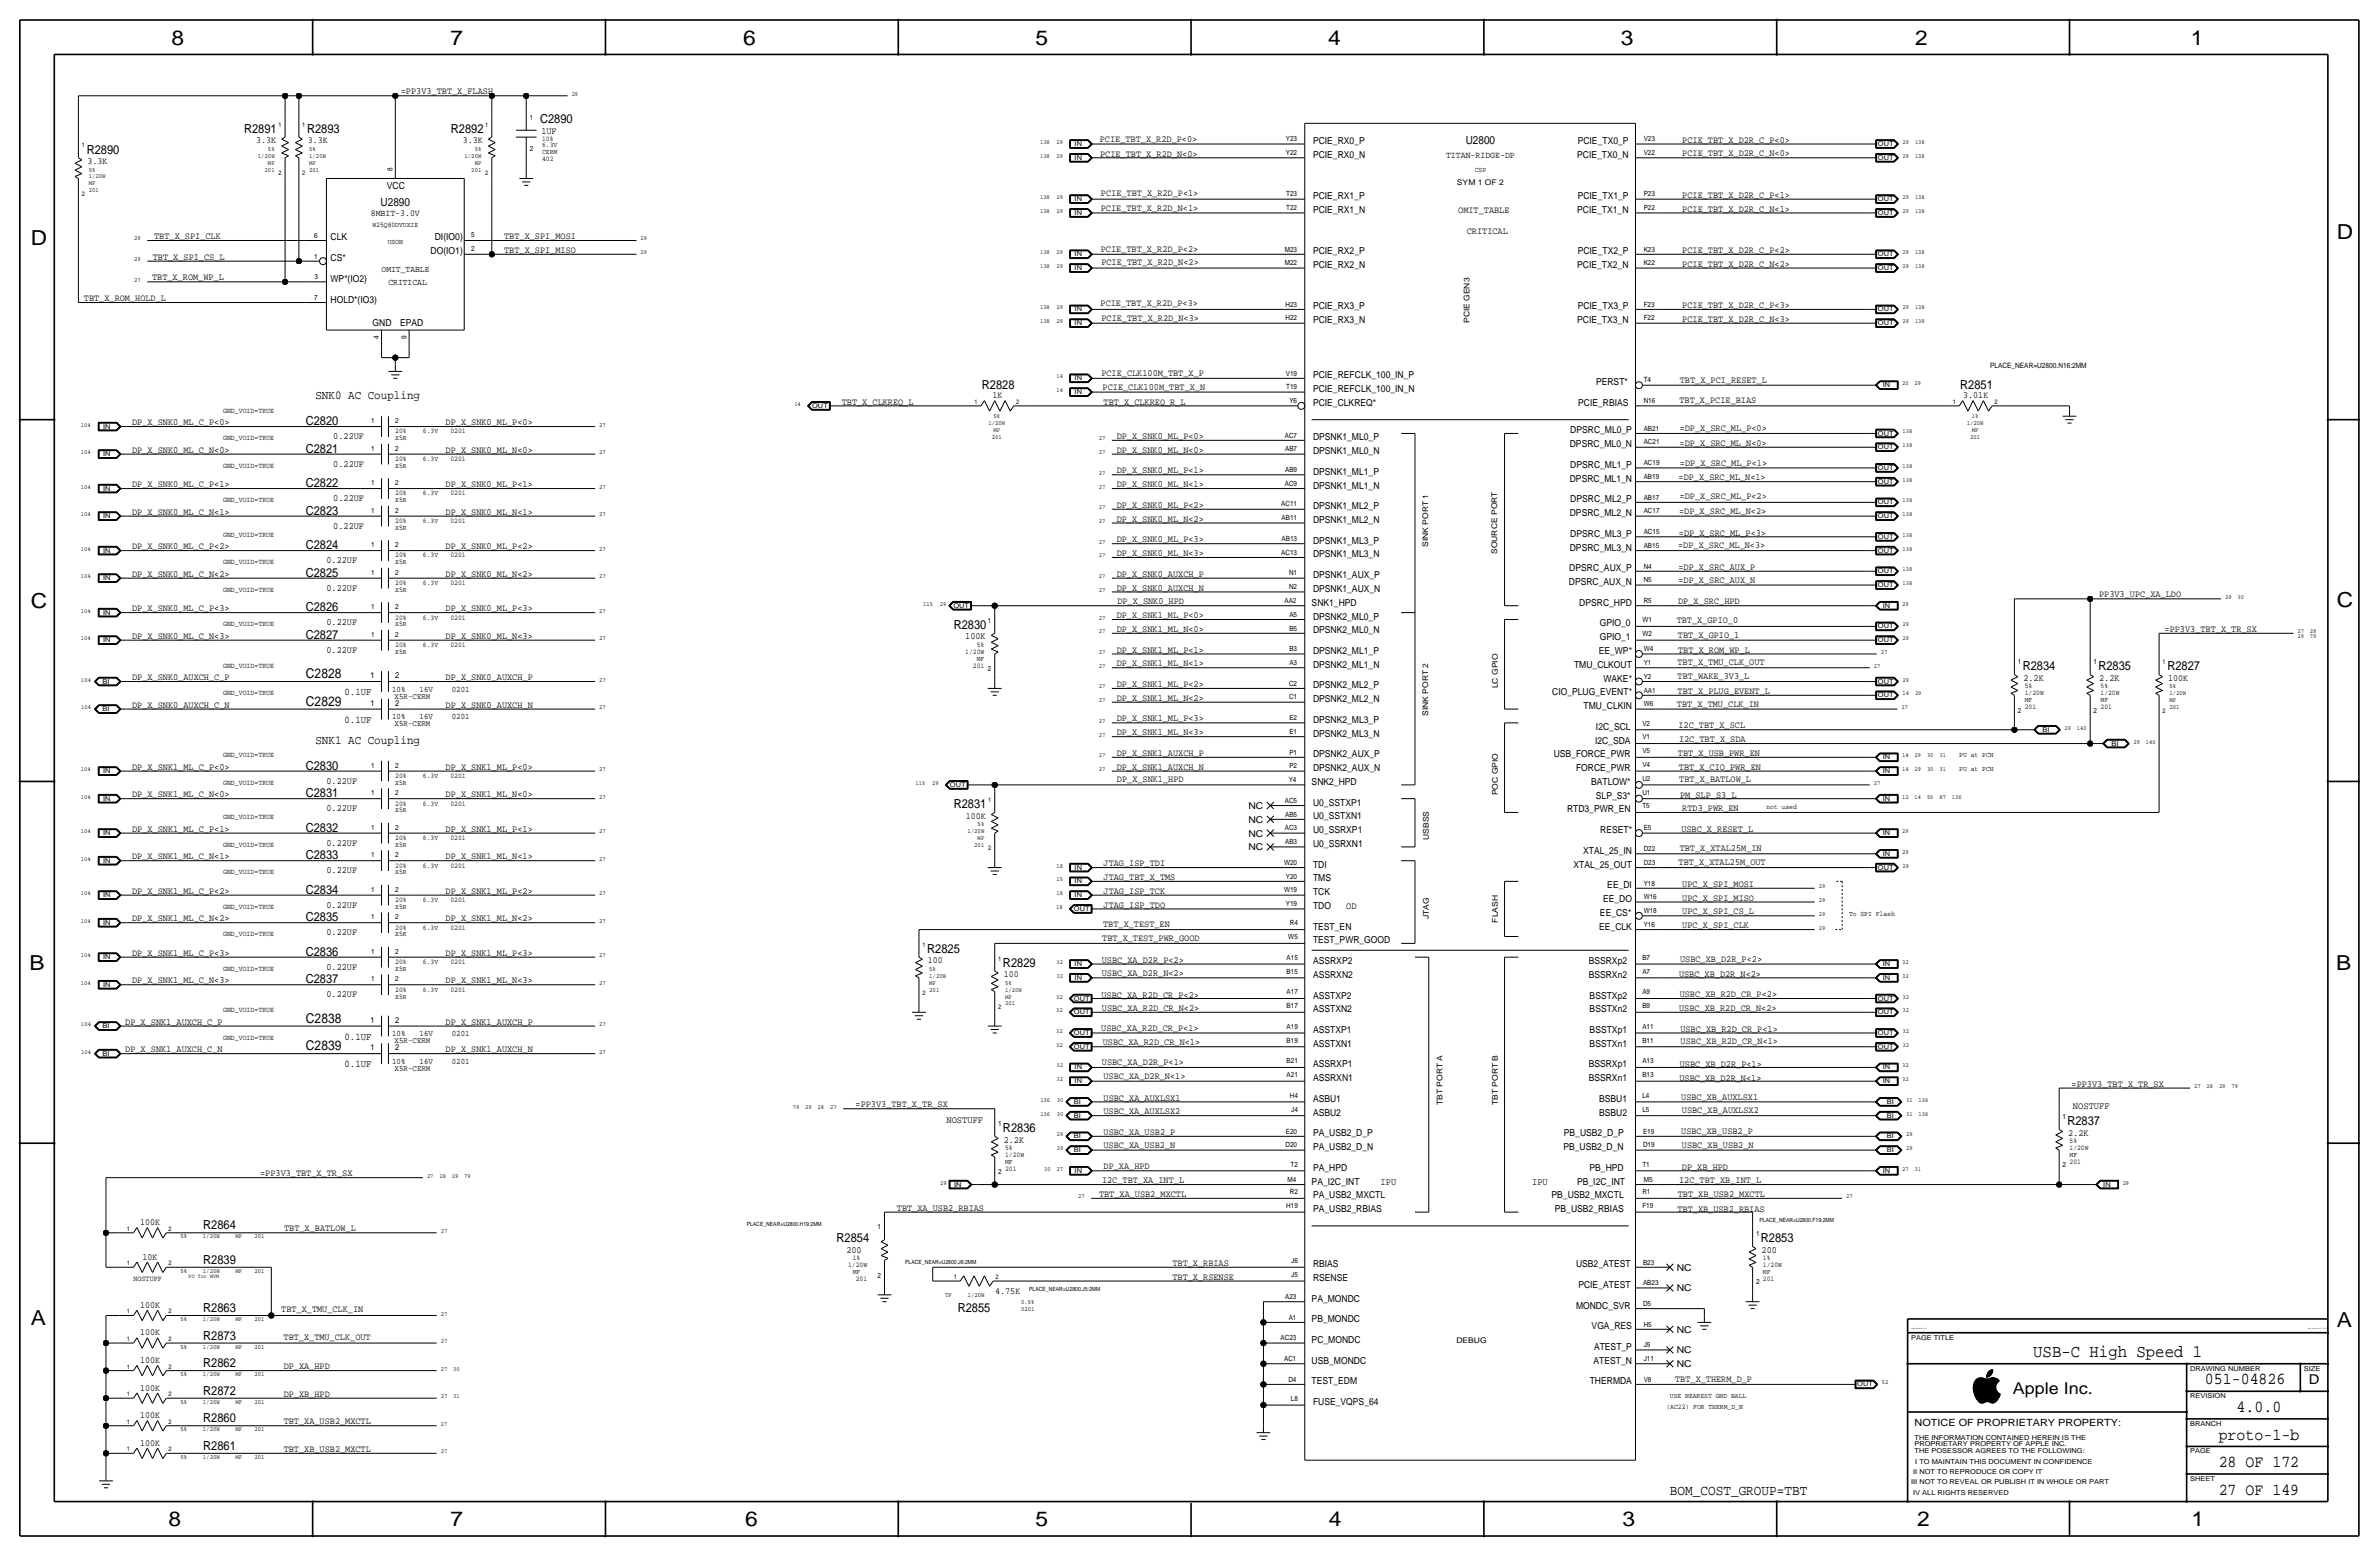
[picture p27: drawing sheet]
<svg xmlns="http://www.w3.org/2000/svg" width="877mm" height="574mm" viewBox="0 0 877 574" stroke-linecap="round" stroke-linejoin="round" font-family="sans-serif">
<defs><g id="words">
<g font-size="7.6">
<text x="63.2" y="16.5">8</text>
<text x="166.1" y="16.5">7</text>
<text x="274" y="16.5">6</text>
<text x="381.7" y="16.5">5</text>
<text x="489.7" y="16.5">4</text>
<text x="597.6" y="16.5">3</text>
<text x="706.1" y="16.5">2</text>
<text x="807.7" y="16.5">1</text>
<text x="861.5" y="88.1">D</text>
<text x="11.4" y="90.4">D</text>
<text x="11.4" y="224.3">C</text>
<text x="861.5" y="223.8">C</text>
<text x="10.9" y="357.6">B</text>
<text x="861.3" y="357.4">B</text>
<text x="11.4" y="488.4">A</text>
<text x="861.5" y="489.2">A</text>
<text x="62.2" y="562.6">8</text>
<text x="166.1" y="562.6">7</text>
<text x="274.8" y="562.6">6</text>
<text x="381.7" y="562.6">5</text>
<text x="489.9" y="562.6">4</text>
<text x="598.1" y="562.6">3</text>
<text x="706.8" y="562.6">2</text>
<text x="807.9" y="562.6">1</text>
</g>
<text font-size="6.5" x="749.6" y="500.1">USB-C High Speed 1</text>
<g font-size="6.2">
<text x="812.9" y="510.3">051-04826</text>
<text x="824.6" y="520.4">4.0.0</text>
<text x="818" y="530.6">proto-1-b</text>
<text x="818" y="540.8">28 OF 172</text>
<text x="818" y="550.9">27 OF 149</text>
</g>
<text font-size="6" x="742.1" y="513.9">Apple Inc.</text>
<text font-size="5.3" x="615.6" y="550.9">BOM_COST_GROUP=TBT</text>
<g font-size="5">
<text x="112.8" y="249.9">C2828</text>
<text x="112.8" y="260.1">C2829</text>
<text x="112.8" y="376.9">C2838</text>
<text x="112.8" y="387.1">C2839</text>
<text x="851.2" y="510.3">D</text>
</g>
<g font-size="4.6">
<text x="199.1" y="45.5">C2890</text>
<text x="90" y="49">R2891</text>
<text x="113.2" y="49">R2893</text>
<text x="166.2" y="49">R2892</text>
<text x="32" y="56.6">R2890</text>
<text x="362" y="143.3">R2828</text>
<text x="722.7" y="143.3">R2851</text>
<text x="112.7" y="156.7">C2820</text>
<text x="112.7" y="166.9">C2821</text>
<text x="112.7" y="179.6">C2822</text>
<text x="112.7" y="189.7">C2823</text>
<text x="112.7" y="202.4">C2824</text>
<text x="112.7" y="212.6">C2825</text>
<text x="112.7" y="225.3">C2826</text>
<text x="351.6" y="231.9">R2830</text>
<text x="112.7" y="235.5">C2827</text>
<text x="745.7" y="247.1">R2834</text>
<text x="773.6" y="247.1">R2835</text>
<text x="799" y="247.1">R2827</text>
<text x="112.7" y="283.7">C2830</text>
<text x="112.7" y="293.9">C2831</text>
<text x="351.6" y="297.9">R2831</text>
<text x="112.7" y="306.6">C2832</text>
<text x="112.7" y="316.7">C2833</text>
<text x="112.7" y="329.4">C2834</text>
<text x="112.7" y="339.6">C2835</text>
<text x="112.7" y="352.3">C2836</text>
<text x="341.8" y="351.3">R2825</text>
<text x="369.8" y="356.4">R2829</text>
<text x="112.7" y="362.5">C2837</text>
<text x="369.8" y="417.3">R2836</text>
<text x="762.2" y="414.8">R2837</text>
<text x="75" y="453.1">R2864</text>
<text x="308.4" y="458">R2854</text>
<text x="649.2" y="458">R2853</text>
<text x="75" y="465.8">R2839</text>
<text x="75" y="483.6">R2863</text>
<text x="353.1" y="483.6">R2855</text>
<text x="75" y="493.8">R2873</text>
<text x="75" y="503.9">R2862</text>
<text x="75" y="514.1">R2872</text>
<text x="75" y="524.3">R2860</text>
<text x="75" y="534.4">R2861</text>
</g>
<g font-size="4.5">
<text x="116.3" y="147.1">SNK0 AC Coupling</text>
<text x="116.3" y="274.1">SNK1 AC Coupling</text>
</g>
<g font-size="4.1">
<text x="540.4" y="53.1">U2800</text>
<text x="140.3" y="75.9">U2890</text>
</g>
<g font-size="3.8">
<text x="127" y="256.3">0.1UF</text>
<text x="127" y="266.4">0.1UF</text>
<text x="127" y="383.3">0.1UF</text>
<text x="127" y="393.4">0.1UF</text>
</g>
<text font-size="3.7" x="705.8" y="525.5">NOTICE OF PROPRIETARY PROPERTY:</text>
<g font-size="3.6">
<text x="496.3" y="335">OD</text>
<text x="348.9" y="413.8">NOSTUFF</text>
<text x="764.2" y="408.7">NOSTUFF</text>
<text x="509" y="436.6">IPU</text>
<text x="564.8" y="436.6">IPU</text>
</g>
<g font-size="3.5">
<text x="147.8" y="34.8">=PP3V3_TBT_X_FLASH</text>
<text x="94.4" y="52.8">3.3K</text>
<text x="113.5" y="52.8">3.3K</text>
<text x="170.6" y="52.8">3.3K</text>
<text x="199.6" y="49.3">1UF</text>
<text x="405.5" y="52.2">PCIE_TBT_X_R2D_P&lt;0&gt;</text>
<text x="484.1" y="53.1">PCIE_RX0_P</text>
<text x="581.7" y="53.1">PCIE_TX0_P</text>
<text x="620.2" y="52.6">PCIE_TBT_X_D2R_C_P&lt;0&gt;</text>
<text x="405.6" y="57.8">PCIE_TBT_X_R2D_N&lt;0&gt;</text>
<text x="484.1" y="58.2">PCIE_RX0_N</text>
<text x="581.5" y="58.2">PCIE_TX0_N</text>
<text x="620.2" y="57.7">PCIE_TBT_X_D2R_C_N&lt;0&gt;</text>
<text x="32.2" y="60.5">3.3K</text>
<text x="142.6" y="69.6">VCC</text>
<text x="405.8" y="77.9">PCIE_TBT_X_R2D_N&lt;1&gt;</text>
<text x="405.9" y="72.1">PCIE_TBT_X_R2D_P&lt;1&gt;</text>
<text x="484.1" y="73.4">PCIE_RX1_P</text>
<text x="581.7" y="73.4">PCIE_TX1_P</text>
<text x="620.2" y="72.9">PCIE_TBT_X_D2R_C_P&lt;1&gt;</text>
<text x="620.2" y="78">PCIE_TBT_X_D2R_C_N&lt;1&gt;</text>
<text x="484.1" y="78.5">PCIE_RX1_N</text>
<text x="537.6" y="78.5">OMIT_TABLE</text>
<text x="581.5" y="78.5">PCIE_TX1_N</text>
<text x="56.8" y="88.1">TBT_X_SPI_CLK</text>
<text x="121.9" y="88.6">CLK</text>
<text x="160.3" y="88.6">DI(IO0)</text>
<text x="185.9" y="88.1">TBT_X_SPI_MOSI</text>
<text x="540.8" y="86.1">CRITICAL</text>
<text x="56.3" y="95.8">TBT_X_SPI_CS_L</text>
<text x="158.7" y="93.7">DO(IO1)</text>
<text x="185.9" y="93.2">TBT_X_SPI_MISO</text>
<text x="405.8" y="92.8">PCIE_TBT_X_R2D_P&lt;2&gt;</text>
<text x="484.1" y="93.7">PCIE_RX2_P</text>
<text x="581.7" y="93.7">PCIE_TX2_P</text>
<text x="620.2" y="93.2">PCIE_TBT_X_D2R_C_P&lt;2&gt;</text>
<text x="121.9" y="96.3">CS*</text>
<text x="406" y="97.8">PCIE_TBT_X_R2D_N&lt;2&gt;</text>
<text x="484.1" y="98.8">PCIE_RX2_N</text>
<text x="581.5" y="98.8">PCIE_TX2_N</text>
<text x="620.2" y="98.3">PCIE_TBT_X_D2R_C_N&lt;2&gt;</text>
<text x="56.1" y="103.4">TBT_X_ROM_WP_L</text>
<text x="121.9" y="103.9">WP*(IO2)</text>
<text x="30.9" y="111">TBT_X_ROM_HOLD_L</text>
<text x="121.9" y="111.5">HOLD*(IO3)</text>
<text x="405.7" y="112.9">PCIE_TBT_X_R2D_P&lt;3&gt;</text>
<text x="620.2" y="113.5">PCIE_TBT_X_D2R_C_P&lt;3&gt;</text>
<text x="406.1" y="118.4">PCIE_TBT_X_R2D_N&lt;3&gt;</text>
<text x="484.1" y="119.1">PCIE_RX3_N</text>
<text x="484.1" y="114">PCIE_RX3_P</text>
<text x="581.5" y="119.1">PCIE_TX3_N</text>
<text x="581.7" y="114">PCIE_TX3_P</text>
<text x="620.2" y="118.6">PCIE_TBT_X_D2R_C_N&lt;3&gt;</text>
<text x="137.4" y="120.1">GND</text>
<text x="147.5" y="120.1">EPAD</text>
<text x="406" y="138.5">PCIE_CLK100M_TBT_X_P</text>
<text x="406.5" y="143.9">PCIE_CLK100M_TBT_X_N</text>
<text x="484.1" y="139.4">PCIE_REFCLK_100_IN_P</text>
<text x="588.4" y="142">PERST*</text>
<text x="619.3" y="141.1">TBT_X_PCI_RESET_L</text>
<text x="310.3" y="149.1">TBT_X_CLKREQ_L</text>
<text x="365.9" y="146.8">1K</text>
<text x="406.9" y="149.1">TBT_X_CLKREQ_R_L</text>
<text x="484.1" y="144.5">PCIE_REFCLK_100_IN_N</text>
<text x="484.1" y="149.6">PCIE_CLKREQ*</text>
<text x="581.8" y="149.6">PCIE_RBIAS</text>
<text x="619.2" y="148.6">TBT_X_PCIE_BIAS</text>
<text x="723.8" y="146.8">3.01K</text>
<text x="48.7" y="156.7">DP_X_SNK0_ML_C_P&lt;0&gt;</text>
<text x="122.9" y="161.8">0.22UF</text>
<text x="164.3" y="156.7">DP_X_SNK0_ML_P&lt;0&gt;</text>
<text x="411.7" y="161.8">DP_X_SNK0_ML_P&lt;0&gt;</text>
<text x="578.9" y="159.8">DPSRC_ML0_P</text>
<text x="619.3" y="158.8">=DP_X_SRC_ML_P&lt;0&gt;</text>
<text x="48.7" y="166.9">DP_X_SNK0_ML_C_N&lt;0&gt;</text>
<text x="164.3" y="166.9">DP_X_SNK0_ML_N&lt;0&gt;</text>
<text x="411.7" y="166.9">DP_X_SNK0_ML_N&lt;0&gt;</text>
<text x="484.1" y="167.4">DPSNK1_ML0_N</text>
<text x="484.1" y="162.3">DPSNK1_ML0_P</text>
<text x="578.7" y="164.8">DPSRC_ML0_N</text>
<text x="619.2" y="164.4">=DP_X_SRC_ML_N&lt;0&gt;</text>
<text x="122.9" y="172">0.22UF</text>
<text x="578.9" y="172.5">DPSRC_ML1_P</text>
<text x="619.4" y="171.7">=DP_X_SRC_ML_P&lt;1&gt;</text>
<text x="48.7" y="179.6">DP_X_SNK0_ML_C_P&lt;1&gt;</text>
<text x="164.3" y="179.6">DP_X_SNK0_ML_P&lt;1&gt;</text>
<text x="411.7" y="179.6">DP_X_SNK0_ML_N&lt;1&gt;</text>
<text x="411.7" y="174.5">DP_X_SNK0_ML_P&lt;1&gt;</text>
<text x="484.1" y="175">DPSNK1_ML1_P</text>
<text x="578.7" y="177.5">DPSRC_ML1_N</text>
<text x="618.8" y="176.8">=DP_X_SRC_ML_N&lt;1&gt;</text>
<text x="122.9" y="184.7">0.22UF</text>
<text x="484.1" y="180.1">DPSNK1_ML1_N</text>
<text x="578.9" y="185.2">DPSRC_ML2_P</text>
<text x="619.3" y="184.1">=DP_X_SRC_ML_P&lt;2&gt;</text>
<text x="48.7" y="189.7">DP_X_SNK0_ML_C_N&lt;1&gt;</text>
<text x="164.3" y="189.7">DP_X_SNK0_ML_N&lt;1&gt;</text>
<text x="411.7" y="187.2">DP_X_SNK0_ML_P&lt;2&gt;</text>
<text x="484.1" y="187.7">DPSNK1_ML2_P</text>
<text x="578.7" y="190.2">DPSRC_ML2_N</text>
<text x="619" y="189.6">=DP_X_SRC_ML_N&lt;2&gt;</text>
<text x="122.9" y="194.8">0.22UF</text>
<text x="411.7" y="192.3">DP_X_SNK0_ML_N&lt;2&gt;</text>
<text x="484.1" y="192.8">DPSNK1_ML2_N</text>
<text x="578.9" y="197.9">DPSRC_ML3_P</text>
<text x="618.9" y="197.7">=DP_X_SRC_ML_P&lt;3&gt;</text>
<text x="48.7" y="202.4">DP_X_SNK0_ML_C_P&lt;2&gt;</text>
<text x="164.3" y="202.4">DP_X_SNK0_ML_P&lt;2&gt;</text>
<text x="411.7" y="199.9">DP_X_SNK0_ML_P&lt;3&gt;</text>
<text x="484.1" y="200.4">DPSNK1_ML3_P</text>
<text x="578.7" y="202.9">DPSRC_ML3_N</text>
<text x="618.7" y="202">=DP_X_SRC_ML_N&lt;3&gt;</text>
<text x="120.3" y="207.5">0.22UF</text>
<text x="411.7" y="205">DP_X_SNK0_ML_N&lt;3&gt;</text>
<text x="484.1" y="205.5">DPSNK1_ML3_N</text>
<text x="618.8" y="210">=DP_X_SRC_AUX_P</text>
<text x="48.7" y="212.6">DP_X_SNK0_ML_C_N&lt;2&gt;</text>
<text x="164.3" y="212.6">DP_X_SNK0_ML_N&lt;2&gt;</text>
<text x="411.7" y="212.6">DP_X_SNK0_AUXCH_P</text>
<text x="484.1" y="213.1">DPSNK1_AUX_P</text>
<text x="578.4" y="215.6">DPSRC_AUX_N</text>
<text x="578.6" y="210.6">DPSRC_AUX_P</text>
<text x="618.8" y="214.9">=DP_X_SRC_AUX_N</text>
<text x="120.3" y="217.7">0.22UF</text>
<text x="411.7" y="217.7">DP_X_SNK0_AUXCH_N</text>
<text x="484.1" y="218.2">DPSNK1_AUX_N</text>
<text x="773.9" y="220.2">PP3V3_UPC_XA_LDO</text>
<text x="48.7" y="225.3">DP_X_SNK0_ML_C_P&lt;3&gt;</text>
<text x="164.3" y="225.3">DP_X_SNK0_ML_P&lt;3&gt;</text>
<text x="411.7" y="227.8">DP_X_SNK1_ML_P&lt;0&gt;</text>
<text x="411.9" y="222.8">DP_X_SNK0_HPD</text>
<text x="483.6" y="223.3">SNK1_HPD</text>
<text x="582.2" y="223.3">DPSRC_HPD</text>
<text x="618.7" y="222.8">DP_X_SRC_HPD</text>
<text x="120.3" y="230.4">0.22UF</text>
<text x="411.7" y="232.9">DP_X_SNK1_ML_N&lt;0&gt;</text>
<text x="484.1" y="233.4">DPSNK2_ML0_N</text>
<text x="484.1" y="228.3">DPSNK2_ML0_P</text>
<text x="589.8" y="230.9">GPIO_0</text>
<text x="618.1" y="229.7">TBT_X_GPIO_0</text>
<text x="798" y="232.9">=PP3V3_TBT_X_TR_SX</text>
<text x="48.7" y="235.5">DP_X_SNK0_ML_C_N&lt;3&gt;</text>
<text x="164.3" y="235.5">DP_X_SNK0_ML_N&lt;3&gt;</text>
<text x="355.9" y="235.7">100K</text>
<text x="589.8" y="236">GPIO_1</text>
<text x="618.6" y="235.3">TBT_X_GPIO_1</text>
<text x="120.3" y="240.5">0.22UF</text>
<text x="411.7" y="240.5">DP_X_SNK1_ML_P&lt;1&gt;</text>
<text x="411.7" y="245.6">DP_X_SNK1_ML_N&lt;1&gt;</text>
<text x="484.1" y="241">DPSNK2_ML1_P</text>
<text x="589.4" y="241">EE_WP*</text>
<text x="618.4" y="245.2">TBT_X_TMU_CLK_OUT</text>
<text x="618.7" y="240.5">TBT_X_ROM_WP_L</text>
<text x="48.7" y="250.7">DP_X_SNK0_AUXCH_C_P</text>
<text x="164.3" y="250.7">DP_X_SNK0_AUXCH_P</text>
<text x="484.1" y="246.1">DPSNK2_ML1_N</text>
<text x="580.3" y="246.1">TMU_CLKOUT</text>
<text x="591.2" y="251.2">WAKE*</text>
<text x="618.5" y="250.4">TBT_WAKE_3V3_L</text>
<text x="745.9" y="251">2.2K</text>
<text x="773.9" y="251">2.2K</text>
<text x="799.3" y="251">100K</text>
<text x="411.7" y="253.2">DP_X_SNK1_ML_P&lt;2&gt;</text>
<text x="484.1" y="253.7">DPSNK2_ML2_P</text>
<text x="572.3" y="256.3">CIO_PLUG_EVENT*</text>
<text x="618.5" y="255.6">TBT_X_PLUG_EVENT_L</text>
<text x="48.7" y="260.9">DP_X_SNK0_AUXCH_C_N</text>
<text x="164.3" y="260.9">DP_X_SNK0_AUXCH_N</text>
<text x="411.7" y="258.3">DP_X_SNK1_ML_N&lt;2&gt;</text>
<text x="484.1" y="258.8">DPSNK2_ML2_N</text>
<text x="583.8" y="261.4">TMU_CLKIN</text>
<text x="618.2" y="260.6">TBT_X_TMU_CLK_IN</text>
<text x="411.7" y="265.9">DP_X_SNK1_ML_P&lt;3&gt;</text>
<text x="484.1" y="266.4">DPSNK2_ML3_P</text>
<text x="588.4" y="269">I2C_SCL</text>
<text x="618.8" y="268.3">I2C_TBT_X_SCL</text>
<text x="411.7" y="271">DP_X_SNK1_ML_N&lt;3&gt;</text>
<text x="484.1" y="271.5">DPSNK2_ML3_N</text>
<text x="588" y="274.1">I2C_SDA</text>
<text x="619" y="273.7">I2C_TBT_X_SDA</text>
<text x="411.7" y="278.6">DP_X_SNK1_AUXCH_P</text>
<text x="484.1" y="279.1">DPSNK2_AUX_P</text>
<text x="572.8" y="279.1">USB_FORCE_PWR</text>
<text x="618.6" y="278.6">TBT_X_USB_PWR_EN</text>
<text x="48.7" y="283.7">DP_X_SNK1_ML_C_P&lt;0&gt;</text>
<text x="164.3" y="283.7">DP_X_SNK1_ML_P&lt;0&gt;</text>
<text x="411.7" y="283.7">DP_X_SNK1_AUXCH_N</text>
<text x="484.1" y="284.2">DPSNK2_AUX_N</text>
<text x="581" y="284.2">FORCE_PWR</text>
<text x="618.9" y="283.8">TBT_X_CIO_PWR_EN</text>
<text x="48.7" y="293.9">DP_X_SNK1_ML_C_N&lt;0&gt;</text>
<text x="120.3" y="288.8">0.22UF</text>
<text x="164.3" y="293.9">DP_X_SNK1_ML_N&lt;0&gt;</text>
<text x="411.8" y="288.3">DP_X_SNK1_HPD</text>
<text x="483.6" y="289.3">SNK2_HPD</text>
<text x="586.6" y="289.3">BATLOW*</text>
<text x="619.1" y="288.3">TBT_X_BATLOW_L</text>
<text x="619.4" y="294">PM_SLP_S3_L</text>
<text x="120.3" y="299">0.22UF</text>
<text x="460.3" y="298.2">NC</text>
<text x="484.1" y="296.9">U0_SSTXP1</text>
<text x="577.7" y="299.5">RTD3_PWR_EN</text>
<text x="588.4" y="294.4">SLP_S3*</text>
<text x="620.2" y="299">RTD3_PWR_EN</text>
<text x="356" y="301.8">100K</text>
<text x="460.3" y="303.3">NC</text>
<text x="484.1" y="302">U0_SSTXN1</text>
<text x="48.7" y="306.6">DP_X_SNK1_ML_C_P&lt;1&gt;</text>
<text x="120.3" y="311.7">0.22UF</text>
<text x="164.3" y="306.6">DP_X_SNK1_ML_P&lt;1&gt;</text>
<text x="460.3" y="308.4">NC</text>
<text x="484.1" y="307.1">U0_SSRXP1</text>
<text x="589.9" y="307.1">RESET*</text>
<text x="619.9" y="306.8">USBC_X_RESET_L</text>
<text x="48.7" y="316.7">DP_X_SNK1_ML_C_N&lt;1&gt;</text>
<text x="164.3" y="316.7">DP_X_SNK1_ML_N&lt;1&gt;</text>
<text x="460.3" y="313.4">NC</text>
<text x="484.1" y="312.2">U0_SSRXN1</text>
<text x="583.6" y="314.7">XTAL_25_IN</text>
<text x="619.3" y="313.8">TBT_X_XTAL25M_IN</text>
<text x="120.3" y="321.8">0.22UF</text>
<text x="406.9" y="319.3">JTAG_ISP_TDI</text>
<text x="484.1" y="319.8">TDI</text>
<text x="580.1" y="319.8">XTAL_25_OUT</text>
<text x="618.8" y="318.7">TBT_X_XTAL25M_OUT</text>
<text x="48.7" y="329.4">DP_X_SNK1_ML_C_P&lt;2&gt;</text>
<text x="164.3" y="329.4">DP_X_SNK1_ML_P&lt;2&gt;</text>
<text x="406.9" y="329.4">JTAG_ISP_TCK</text>
<text x="406.9" y="324.4">JTAG_TBT_X_TMS</text>
<text x="484.1" y="329.9">TCK</text>
<text x="484.1" y="324.9">TMS</text>
<text x="592.6" y="327.4">EE_DI</text>
<text x="620.2" y="326.9">UPC_X_SPI_MOSI</text>
<text x="120.3" y="334.5">0.22UF</text>
<text x="406.9" y="334.5">JTAG_ISP_TDO</text>
<text x="484.1" y="335">TDO</text>
<text x="591" y="332.5">EE_DO</text>
<text x="620.2" y="332">UPC_X_SPI_MISO</text>
<text x="48.7" y="339.6">DP_X_SNK1_ML_C_N&lt;2&gt;</text>
<text x="164.3" y="339.6">DP_X_SNK1_ML_N&lt;2&gt;</text>
<text x="406.7" y="341.6">TBT_X_TEST_EN</text>
<text x="589.9" y="337.6">EE_CS*</text>
<text x="620.2" y="337.1">UPC_X_SPI_CS_L</text>
<text x="120.3" y="344.7">0.22UF</text>
<text x="406.3" y="347">TBT_X_TEST_PWR_GOOD</text>
<text x="484.1" y="342.6">TEST_EN</text>
<text x="484.1" y="347.7">TEST_PWR_GOOD</text>
<text x="589.6" y="342.6">EE_CLK</text>
<text x="620.2" y="342.1">UPC_X_SPI_CLK</text>
<text x="48.7" y="352.3">DP_X_SNK1_ML_C_P&lt;3&gt;</text>
<text x="164.3" y="352.3">DP_X_SNK1_ML_P&lt;3&gt;</text>
<text x="120.3" y="357.4">0.22UF</text>
<text x="342.1" y="355.1">100</text>
<text x="406.2" y="354.8">USBC_XA_D2R_P&lt;2&gt;</text>
<text x="406.2" y="359.7">USBC_XA_D2R_N&lt;2&gt;</text>
<text x="484.1" y="355.3">ASSRXP2</text>
<text x="585.7" y="355.3">BSSRXp2</text>
<text x="619.4" y="354.6">USBC_XB_D2R_P&lt;2&gt;</text>
<text x="48.7" y="362.5">DP_X_SNK1_ML_C_N&lt;3&gt;</text>
<text x="164.3" y="362.5">DP_X_SNK1_ML_N&lt;3&gt;</text>
<text x="370" y="360.2">100</text>
<text x="484.1" y="360.4">ASSRXN2</text>
<text x="585.7" y="360.4">BSSRXn2</text>
<text x="619" y="360.1">USBC_XB_D2R_N&lt;2&gt;</text>
<text x="120.3" y="367.5">0.22UF</text>
<text x="406.1" y="367.7">USBC_XA_R2D_CR_P&lt;2&gt;</text>
<text x="484.1" y="368">ASSTXP2</text>
<text x="586.1" y="368">BSSTXp2</text>
<text x="619.3" y="367.4">USBC_XB_R2D_CR_P&lt;2&gt;</text>
<text x="46.2" y="377.7">DP_X_SNK1_AUXCH_C_P</text>
<text x="164.3" y="377.7">DP_X_SNK1_AUXCH_P</text>
<text x="406.2" y="372.8">USBC_XA_R2D_CR_N&lt;2&gt;</text>
<text x="484.1" y="373.1">ASSTXN2</text>
<text x="586.1" y="373.1">BSSTXn2</text>
<text x="619" y="372.6">USBC_XB_R2D_CR_N&lt;2&gt;</text>
<text x="406" y="380.1">USBC_XA_R2D_CR_P&lt;1&gt;</text>
<text x="484.1" y="380.7">ASSTXP1</text>
<text x="586.1" y="380.7">BSSTXp1</text>
<text x="619.5" y="380.4">USBC_XB_R2D_CR_P&lt;1&gt;</text>
<text x="46.2" y="387.9">DP_X_SNK1_AUXCH_C_N</text>
<text x="164.3" y="387.9">DP_X_SNK1_AUXCH_N</text>
<text x="406.6" y="385.2">USBC_XA_R2D_CR_N&lt;1&gt;</text>
<text x="484.1" y="385.8">ASSTXN1</text>
<text x="586.1" y="385.8">BSSTXn1</text>
<text x="619.6" y="385">USBC_XB_R2D_CR_N&lt;1&gt;</text>
<text x="406.2" y="392.4">USBC_XA_D2R_P&lt;1&gt;</text>
<text x="484.1" y="393.4">ASSRXP1</text>
<text x="585.7" y="393.4">BSSRXp1</text>
<text x="619.3" y="393.1">USBC_XB_D2R_P&lt;1&gt;</text>
<text x="406.8" y="397.6">USBC_XA_D2R_N&lt;1&gt;</text>
<text x="484.1" y="398.5">ASSRXN1</text>
<text x="585.7" y="398.5">BSSRXn1</text>
<text x="619.2" y="398.3">USBC_XB_D2R_N&lt;1&gt;</text>
<text x="763.7" y="400.6">=PP3V3_TBT_X_TR_SX</text>
<text x="406.9" y="405.6">USBC_XA_AUXLSX1</text>
<text x="484.1" y="406.1">ASBU1</text>
<text x="589.6" y="406.1">BSBU1</text>
<text x="619.8" y="405.3">USBC_XB_AUXLSX1</text>
<text x="315.4" y="408.2">=PP3V3_TBT_X_TR_SX</text>
<text x="406.8" y="410.5">USBC_XA_AUXLSX2</text>
<text x="484.1" y="411.2">ASBU2</text>
<text x="589.6" y="411.2">BSBU2</text>
<text x="620.1" y="410.4">USBC_XB_AUXLSX2</text>
<text x="406.9" y="418.3">USBC_XA_USB2_P</text>
<text x="484.1" y="418.8">PA_USB2_D_P</text>
<text x="576.6" y="418.8">PB_USB2_D_P</text>
<text x="619.8" y="418">USBC_XB_USB2_P</text>
<text x="762.5" y="418.6">2.2K</text>
<text x="370" y="421.1">2.2K</text>
<text x="406.8" y="423.2">USBC_XA_USB2_N</text>
<text x="484.1" y="423.9">PA_USB2_D_N</text>
<text x="576.4" y="423.9">PB_USB2_D_N</text>
<text x="620.1" y="423.1">USBC_XB_USB2_N</text>
<text x="406.9" y="431">DP_XA_HPD</text>
<text x="484.1" y="431.5">PA_HPD</text>
<text x="586" y="431.5">PB_HPD</text>
<text x="620.1" y="431.4">DP_XB_HPD</text>
<text x="95.9" y="433.4">=PP3V3_TBT_X_TR_SX</text>
<text x="406.3" y="435.9">I2C_TBT_XA_INT_L</text>
<text x="483.6" y="436.6">PA_I2C_INT</text>
<text x="581.4" y="436.6">PB_I2C_INT</text>
<text x="619" y="436.2">I2C_TBT_XB_INT_L</text>
<text x="405.2" y="441.1">TBT_XA_USB2_MXCTL</text>
<text x="484.1" y="441.7">PA_USB2_MXCTL</text>
<text x="572" y="441.7">PB_USB2_MXCTL</text>
<text x="618.5" y="441.1">TBT_XB_USB2_MXCTL</text>
<text x="330.7" y="446.3">TBT_XA_USB2_RBIAS</text>
<text x="484.1" y="446.8">PA_USB2_RBIAS</text>
<text x="573.2" y="446.8">PB_USB2_RBIAS</text>
<text x="618.4" y="446.6">TBT_XB_USB2_RBIAS</text>
<text x="51.6" y="451.6">100K</text>
<text x="104.7" y="453.9">TBT_X_BATLOW_L</text>
<text x="312" y="461.8">200</text>
<text x="649.4" y="461.8">200</text>
<text x="52.5" y="464.3">10K</text>
<text x="432.3" y="466.6">TBT_X_RBIAS</text>
<text x="484.1" y="467.1">RBIAS</text>
<text x="581" y="467.1">USB2_ATEST</text>
<text x="432.3" y="471.7">TBT_X_RSENSE</text>
<text x="484.1" y="472.2">RSENSE</text>
<text x="618.2" y="468.4">NC</text>
<text x="366.9" y="477">4.75K</text>
<text x="483.6" y="479.8">PA_MONDC</text>
<text x="581.9" y="474.7">PCIE_ATEST</text>
<text x="618.2" y="476">NC</text>
<text x="51.6" y="482.1">100K</text>
<text x="103.7" y="483.7">TBT_X_TMU_CLK_IN</text>
<text x="581" y="482.3">MONDC_SVR</text>
<text x="483.6" y="487.4">PB_MONDC</text>
<text x="586.8" y="490">VGA_RES</text>
<text x="618.2" y="491.2">NC</text>
<text x="51.6" y="492.3">100K</text>
<text x="104.5" y="494">TBT_X_TMU_CLK_OUT</text>
<text x="483.6" y="495">PC_MONDC</text>
<text x="587.7" y="497.6">ATEST_P</text>
<text x="51.6" y="502.4">100K</text>
<text x="483.6" y="502.7">USB_MONDC</text>
<text x="587.5" y="502.7">ATEST_N</text>
<text x="618.2" y="503.9">NC</text>
<text x="618.2" y="498.9">NC</text>
<text x="104.6" y="504.7">DP_XA_HPD</text>
<text x="617.6" y="509.2">TBT_X_THERM_D_P</text>
<text x="51.6" y="512.6">100K</text>
<text x="104.6" y="514.9">DP_XB_HPD</text>
<text x="483.6" y="510.3">TEST_EDM</text>
<text x="586.1" y="510.3">THERMDA</text>
<text x="484.1" y="517.9">FUSE_VQPS_64</text>
<text x="51.6" y="522.7">100K</text>
<text x="104.6" y="525">TBT_XA_USB2_MXCTL</text>
<text x="51.6" y="532.9">100K</text>
<text x="104.6" y="535.2">TBT_XB_USB2_MXCTL</text>
</g>
<g font-size="3.4">
<text x="533.1" y="58.2">TITAN-RIDGE-DP</text>
<text x="136.7" y="79.8">8MBIT-3.0V</text>
</g>
<g font-size="3.3">
<text x="140.7" y="100.1">OMIT_TABLE</text>
<text x="143.2" y="105.2">CRITICAL</text>
</g>
<g font-size="3.1">
<text x="136.6" y="249.9">1</text>
<text x="145.7" y="249.9">2</text>
<text x="144.5" y="255">10%</text>
<text x="145.5" y="257.6">X5R-CERM</text>
<text x="154.7" y="255">16V</text>
<text x="166.6" y="255">0201</text>
<text x="136.6" y="260.1">1</text>
<text x="145.7" y="260.1">2</text>
<text x="144.5" y="265.2">10%</text>
<text x="145.5" y="267.7">X5R-CERM</text>
<text x="154.7" y="265.2">16V</text>
<text x="166.6" y="265.2">0201</text>
<text x="136.6" y="376.9">1</text>
<text x="145.7" y="376.9">2</text>
<text x="144.5" y="382">10%</text>
<text x="154.7" y="382">16V</text>
<text x="166.6" y="382">0201</text>
<text x="136.6" y="387.1">1</text>
<text x="145.5" y="384.6">X5R-CERM</text>
<text x="145.7" y="387.1">2</text>
<text x="144.5" y="392.2">10%</text>
<text x="145.5" y="394.7">X5R-CERM</text>
<text x="154.7" y="392.2">16V</text>
<text x="166.6" y="392.2">0201</text>
</g>
<g font-size="2.9">
<text x="537.1" y="68.3">SYM 1 OF 2</text>
<text x="541.8" y="119.1" transform="rotate(-90 541.8 119.1)">PCIE GEN3</text>
<text x="526.5" y="201.7" transform="rotate(-90 526.5 201.7)">SINK PORT 1</text>
<text x="551.9" y="204.2" transform="rotate(-90 551.9 204.2)">SOURCE PORT</text>
<text x="552.1" y="253.7" transform="rotate(-90 552.1 253.7)">LC GPIO</text>
<text x="526.5" y="263.9" transform="rotate(-90 526.5 263.9)">SINK PORT 2</text>
<text x="552.1" y="293.1" transform="rotate(-90 552.1 293.1)">POC GPIO</text>
<text x="526.7" y="309.6" transform="rotate(-90 526.7 309.6)">USBSS</text>
<text x="526.7" y="338.8" transform="rotate(-90 526.7 338.8)">JTAG</text>
<text x="552.1" y="340.1" transform="rotate(-90 552.1 340.1)">FLASH</text>
<text x="531.8" y="407.4" transform="rotate(-90 531.8 407.4)">TBT PORT A</text>
<text x="552.1" y="407.4" transform="rotate(-90 552.1 407.4)">TBT PORT B</text>
<text x="536.9" y="495">DEBUG</text>
</g>
<text font-size="2.8" x="49.2" y="472.2">NOSTUFF</text>
<g font-size="2.7">
<text x="733.7" y="135.6">PLACE_NEAR=U2800.N16:2MM</text>
<text x="82.2" y="152.1">GND_VOID=TRUE</text>
<text x="82.2" y="162.3">GND_VOID=TRUE</text>
<text x="82.2" y="172.5">GND_VOID=TRUE</text>
<text x="82.2" y="185.2">GND_VOID=TRUE</text>
<text x="82.2" y="197.9">GND_VOID=TRUE</text>
<text x="82.2" y="208">GND_VOID=TRUE</text>
<text x="82.2" y="218.2">GND_VOID=TRUE</text>
<text x="82.2" y="230.9">GND_VOID=TRUE</text>
<text x="82.2" y="246.1">GND_VOID=TRUE</text>
<text x="82.2" y="256.3">GND_VOID=TRUE</text>
<text x="82.2" y="279.1">GND_VOID=TRUE</text>
<text x="82.2" y="289.3">GND_VOID=TRUE</text>
<text x="82.2" y="302">GND_VOID=TRUE</text>
<text x="82.2" y="312.2">GND_VOID=TRUE</text>
<text x="82.2" y="322.3">GND_VOID=TRUE</text>
<text x="82.2" y="335">GND_VOID=TRUE</text>
<text x="82.2" y="345.2">GND_VOID=TRUE</text>
<text x="82.2" y="357.9">GND_VOID=TRUE</text>
<text x="82.2" y="373.1">GND_VOID=TRUE</text>
<text x="82.2" y="383.3">GND_VOID=TRUE</text>
</g>
<g font-size="2.6">
<text x="195.3" y="44.2">1</text>
<text x="199.8" y="51.8">10%</text>
<text x="474.1" y="52.1">Y23</text>
<text x="606" y="52.1">V23</text>
<text x="195.3" y="55.6">2</text>
<text x="199.8" y="56.6">CERM</text>
<text x="199.8" y="54.1">6.3V</text>
<text x="199.8" y="59.2">402</text>
<text x="474.1" y="57.1">Y22</text>
<text x="606" y="57.1">V22</text>
<text x="144.7" y="63" transform="rotate(-90 144.7 63)">8</text>
<text x="543.7" y="63.2">CSP</text>
<text x="474.2" y="72.4">T23</text>
<text x="474.2" y="77.5">T22</text>
<text x="606" y="72.4">P23</text>
<text x="606" y="77.5">P22</text>
<text x="137.3" y="83.6">W25Q80DVUXIE</text>
<text x="115.8" y="87.7">6</text>
<text x="142.9" y="89.9">USON</text>
<text x="173.7" y="87.4">5</text>
<text x="115.8" y="95.3">1</text>
<text x="173.7" y="92.5">2</text>
<text x="473.7" y="92.7">M23</text>
<text x="606" y="92.7">K23</text>
<text x="473.7" y="97.8">M22</text>
<text x="606" y="97.8">K22</text>
<text x="116" y="102.9">3</text>
<text x="115.8" y="110.5">7</text>
<text x="473.9" y="113">H23</text>
<text x="606" y="113">F23</text>
<text x="473.9" y="118.1">H22</text>
<text x="606" y="118.1">F22</text>
<text x="139.6" y="125" transform="rotate(-90 139.6 125)">4</text>
<text x="149.8" y="125" transform="rotate(-90 149.8 125)">9</text>
<text x="474.1" y="138.4">V19</text>
<text x="474.2" y="143.5">T19</text>
<text x="606" y="141">T4</text>
<text x="475.4" y="148.6">Y6</text>
<text x="606" y="148.6">N16</text>
<text x="136.8" y="156">1</text>
<text x="145.7" y="156">2</text>
<text x="145.7" y="159.8">20%</text>
<text x="155.9" y="159.8">6.3V</text>
<text x="166.1" y="159.8">0201</text>
<text x="473.7" y="161.3">AC7</text>
<text x="606" y="158.7">AB21</text>
<text x="136.8" y="166.1">1</text>
<text x="145.7" y="166.1">2</text>
<text x="145.7" y="162.3">X5R</text>
<text x="473.8" y="166.4">AB7</text>
<text x="606" y="163.8">AC21</text>
<text x="145.7" y="169.9">20%</text>
<text x="145.7" y="172.5">X5R</text>
<text x="155.9" y="169.9">6.3V</text>
<text x="166.1" y="169.9">0201</text>
<text x="473.8" y="174">AB9</text>
<text x="606" y="171.4">AC19</text>
<text x="136.8" y="178.8">1</text>
<text x="145.7" y="178.8">2</text>
<text x="473.7" y="179.1">AC9</text>
<text x="606" y="176.5">AB19</text>
<text x="145.7" y="185.2">X5R</text>
<text x="145.7" y="182.6">20%</text>
<text x="155.9" y="182.6">6.3V</text>
<text x="166.1" y="182.6">0201</text>
<text x="606" y="184.1">AB17</text>
<text x="136.8" y="189">1</text>
<text x="145.7" y="189">2</text>
<text x="472.4" y="186.7">AC11</text>
<text x="472.5" y="191.8">AB11</text>
<text x="606" y="189.2">AC17</text>
<text x="145.7" y="192.8">20%</text>
<text x="145.7" y="195.3">X5R</text>
<text x="155.9" y="192.8">6.3V</text>
<text x="166.1" y="192.8">0201</text>
<text x="606" y="196.8">AC15</text>
<text x="136.8" y="201.7">1</text>
<text x="145.7" y="201.7">2</text>
<text x="472.5" y="199.4">AB13</text>
<text x="606" y="201.9">AB15</text>
<text x="145.7" y="208">X5R</text>
<text x="145.7" y="205.5">20%</text>
<text x="155.9" y="205.5">6.3V</text>
<text x="166.1" y="205.5">0201</text>
<text x="472.4" y="204.5">AC13</text>
<text x="606" y="209.5">N4</text>
<text x="136.8" y="211.8">1</text>
<text x="145.7" y="215.6">20%</text>
<text x="145.7" y="211.8">2</text>
<text x="155.9" y="215.6">6.3V</text>
<text x="166.1" y="215.6">0201</text>
<text x="475.2" y="212.1">N1</text>
<text x="606" y="214.6">N5</text>
<text x="145.7" y="218.2">X5R</text>
<text x="475.2" y="217.2">N2</text>
<text x="136.8" y="224.5">1</text>
<text x="145.7" y="224.5">2</text>
<text x="473.5" y="222.2">AA2</text>
<text x="475.4" y="227.3">A5</text>
<text x="606" y="222.2">R5</text>
<text x="145.7" y="228.3">20%</text>
<text x="145.7" y="230.9">X5R</text>
<text x="155.9" y="228.3">6.3V</text>
<text x="166.1" y="228.3">0201</text>
<text x="364.2" y="229.6">1</text>
<text x="475.4" y="232.4">B5</text>
<text x="605.5" y="229.4">W1</text>
<text x="136.8" y="234.7">1</text>
<text x="145.7" y="238.5">20%</text>
<text x="145.7" y="234.7">2</text>
<text x="155.9" y="238.5">6.3V</text>
<text x="166.1" y="238.5">0201</text>
<text x="360.1" y="238.5">5%</text>
<text x="605.5" y="234.4">W2</text>
<text x="145.7" y="241">X5R</text>
<text x="355.9" y="241">1/20W</text>
<text x="360.1" y="243.6">MF</text>
<text x="475.4" y="240">B3</text>
<text x="475.4" y="245.1">A3</text>
<text x="606" y="245.1">Y1</text>
<text x="606" y="240">W4</text>
<text x="743.9" y="244.9">1</text>
<text x="771.9" y="244.9">1</text>
<text x="358.7" y="246.1">201</text>
<text x="364.2" y="247.4">2</text>
<text x="606" y="250.2">Y2</text>
<text x="475.2" y="252.7">C2</text>
<text x="475.2" y="257.8">C1</text>
<text x="606" y="255.3">AA1</text>
<text x="746.5" y="256.3">1/20W</text>
<text x="746.5" y="253.7">5%</text>
<text x="774.4" y="256.3">1/20W</text>
<text x="774.4" y="253.7">5%</text>
<text x="606" y="260.4">W6</text>
<text x="743.9" y="262.6">2</text>
<text x="746.5" y="258.8">MF</text>
<text x="746.5" y="261.4">201</text>
<text x="771.9" y="262.6">2</text>
<text x="774.4" y="261.4">201</text>
<text x="774.4" y="258.8">MF</text>
<text x="475.4" y="265.4">E2</text>
<text x="605.5" y="267.5">V2</text>
<text x="475.4" y="270.5">E1</text>
<text x="605.5" y="272.5">V1</text>
<text x="475.4" y="278.1">P1</text>
<text x="605.5" y="277.6">V5</text>
<text x="722.3" y="279.1">PU at PCH</text>
<text x="136.8" y="283">1</text>
<text x="145.7" y="283">2</text>
<text x="145.7" y="286.8">20%</text>
<text x="155.9" y="286.8">6.3V</text>
<text x="166.1" y="286.8">0201</text>
<text x="475.4" y="283.2">P2</text>
<text x="605.5" y="282.7">V4</text>
<text x="605.5" y="287.8">U2</text>
<text x="722.3" y="284.2">PU at PCH</text>
<text x="136.8" y="293.1">1</text>
<text x="145.7" y="293.1">2</text>
<text x="145.7" y="289.3">X5R</text>
<text x="475.1" y="288.3">Y4</text>
<text x="605.5" y="292.9">U1</text>
<text x="145.7" y="299.5">X5R</text>
<text x="145.7" y="296.9">20%</text>
<text x="155.9" y="296.9">6.3V</text>
<text x="166.1" y="296.9">0201</text>
<text x="473.7" y="295.9">AC5</text>
<text x="605.5" y="297.9">T5</text>
<text x="651.2" y="298.2">not used</text>
<text x="136.8" y="305.8">1</text>
<text x="145.7" y="305.8">2</text>
<text x="473.8" y="301">AB5</text>
<text x="145.7" y="309.6">20%</text>
<text x="155.9" y="309.6">6.3V</text>
<text x="166.1" y="309.6">0201</text>
<text x="473.7" y="306.1">AC3</text>
<text x="473.8" y="311.2">AB3</text>
<text x="606" y="306.1">E5</text>
<text x="136.8" y="316">1</text>
<text x="145.7" y="312.2">X5R</text>
<text x="145.7" y="316">2</text>
<text x="606" y="313.7">D22</text>
<text x="145.7" y="319.8">20%</text>
<text x="145.7" y="322.3">X5R</text>
<text x="155.9" y="319.8">6.3V</text>
<text x="166.1" y="319.8">0201</text>
<text x="473.4" y="318.8">W20</text>
<text x="474.1" y="323.9">Y20</text>
<text x="606" y="318.8">D23</text>
<text x="136.8" y="328.7">1</text>
<text x="145.7" y="328.7">2</text>
<text x="473.4" y="328.9">W19</text>
<text x="606" y="326.4">Y18</text>
<text x="145.7" y="332.5">20%</text>
<text x="145.7" y="335">X5R</text>
<text x="155.9" y="332.5">6.3V</text>
<text x="166.1" y="332.5">0201</text>
<text x="474.1" y="334">Y19</text>
<text x="606" y="331.5">W16</text>
<text x="136.8" y="338.8">1</text>
<text x="145.7" y="338.8">2</text>
<text x="475.5" y="341.1">R4</text>
<text x="606" y="336.5">W18</text>
<text x="606" y="341.6">Y16</text>
<text x="681.7" y="337.6">To SPI Flash</text>
<text x="145.7" y="342.6">20%</text>
<text x="145.7" y="345.2">X5R</text>
<text x="155.9" y="342.6">6.3V</text>
<text x="166.1" y="342.6">0201</text>
<text x="475" y="346.2">W5</text>
<text x="136.8" y="351.5">1</text>
<text x="145.7" y="351.5">2</text>
<text x="474.3" y="353.8">A15</text>
<text x="605.5" y="353.8">B7</text>
<text x="145.7" y="357.9">X5R</text>
<text x="145.7" y="355.3">20%</text>
<text x="155.9" y="355.3">6.3V</text>
<text x="166.1" y="355.3">0201</text>
<text x="474.3" y="358.9">B15</text>
<text x="605.5" y="358.9">A7</text>
<text x="136.8" y="361.7">1</text>
<text x="145.7" y="365.5">20%</text>
<text x="145.7" y="361.7">2</text>
<text x="155.9" y="365.5">6.3V</text>
<text x="166.1" y="365.5">0201</text>
<text x="145.7" y="368">X5R</text>
<text x="474.3" y="366.5">A17</text>
<text x="474.3" y="371.6">B17</text>
<text x="605.5" y="366.5">A9</text>
<text x="605.5" y="371.6">B9</text>
<text x="474.3" y="379.2">A19</text>
<text x="605.5" y="379.2">A11</text>
<text x="474.3" y="384.3">B19</text>
<text x="605.5" y="384.3">B11</text>
<text x="474.3" y="391.9">B21</text>
<text x="605.5" y="391.9">A13</text>
<text x="474.3" y="397">A21</text>
<text x="605.5" y="397">B13</text>
<text x="475.5" y="404.6">H4</text>
<text x="605.5" y="404.6">L4</text>
<text x="476" y="409.7">J4</text>
<text x="605.5" y="409.7">L5</text>
<text x="760.4" y="412.5">1</text>
<text x="368" y="415">1</text>
<text x="474.1" y="417.8">E20</text>
<text x="605.7" y="417.8">E19</text>
<text x="370.5" y="423.9">5%</text>
<text x="473.9" y="422.9">D20</text>
<text x="605.7" y="422.9">D19</text>
<text x="763" y="421.4">5%</text>
<text x="763" y="423.9">1/20W</text>
<text x="370.5" y="429">MF</text>
<text x="370.5" y="426.5">1/20W</text>
<text x="370.5" y="431.5">201</text>
<text x="475.7" y="430">T2</text>
<text x="605.5" y="430">T1</text>
<text x="760.4" y="430.3">2</text>
<text x="763" y="426.5">MF</text>
<text x="763" y="429">201</text>
<text x="368" y="432.8">2</text>
<text x="474.7" y="435.6">M4</text>
<text x="606" y="435.6">M5</text>
<text x="475.5" y="440.2">R2</text>
<text x="605.5" y="440.2">R1</text>
<text x="474.2" y="445.3">H19</text>
<text x="605.5" y="445.3">F19</text>
<text x="323.5" y="453.1">1</text>
<text x="647.4" y="455.7">1</text>
<text x="312.7" y="467.1">1/20W</text>
<text x="314.4" y="464.6">1%</text>
<text x="476" y="465.6">J6</text>
<text x="605.7" y="466.1">B23</text>
<text x="649.9" y="464.6">1%</text>
<text x="649.9" y="467.1">1/20W</text>
<text x="314.4" y="469.6">MF</text>
<text x="315.5" y="472.2">201</text>
<text x="323.5" y="470.9">2</text>
<text x="476" y="470.7">J5</text>
<text x="605.7" y="473.7">AB23</text>
<text x="647.4" y="473.5">2</text>
<text x="649.9" y="469.6">MF</text>
<text x="649.9" y="472.2">201</text>
<text x="473.8" y="478.8">A23</text>
<text x="605.7" y="481.3">D5</text>
<text x="475.1" y="486.4">A1</text>
<text x="606" y="489">H5</text>
<text x="472.1" y="494">AC23</text>
<text x="606" y="496.6">J9</text>
<text x="473.4" y="501.7">AC1</text>
<text x="606" y="501.6">J11</text>
<text x="475" y="509.3">D4</text>
<text x="606" y="509.3">V8</text>
<text x="615.6" y="515.4">USE NEAREST GND BALL</text>
<text x="475.9" y="516.4">L8</text>
<text x="614.4" y="519.2">(AC22) FOR THERM_D_N</text>
</g>
<g font-size="2.5">
<text x="396.2" y="53.8">IN</text>
<text x="692.4" y="53.8">OUT</text>
<text x="396.2" y="58.9">IN</text>
<text x="692.4" y="58.9">OUT</text>
<text x="396.2" y="74.2">IN</text>
<text x="692.4" y="74.2">OUT</text>
<text x="396.2" y="79.2">IN</text>
<text x="692.4" y="79.2">OUT</text>
<text x="396.2" y="94.5">IN</text>
<text x="692.4" y="94.5">OUT</text>
<text x="396.2" y="99.6">IN</text>
<text x="692.4" y="99.6">OUT</text>
<text x="396.2" y="114.8">IN</text>
<text x="396.2" y="119.9">IN</text>
<text x="692.4" y="119.9">OUT</text>
<text x="692.4" y="114.8">OUT</text>
<text x="396.2" y="140.2">IN</text>
<text x="694.1" y="142.7">IN</text>
<text x="396.2" y="145.3">IN</text>
<text x="299.4" y="150.4">OUT</text>
<text x="38" y="158">IN</text>
<text x="692.4" y="160.5">OUT</text>
<text x="692.4" y="165.6">OUT</text>
<text x="38" y="168.1">IN</text>
<text x="692.4" y="173.2">OUT</text>
<text x="692.4" y="178.3">OUT</text>
<text x="38" y="180.8">IN</text>
<text x="692.4" y="185.9">OUT</text>
<text x="38" y="191">IN</text>
<text x="692.4" y="191">OUT</text>
<text x="38" y="203.7">IN</text>
<text x="692.4" y="203.7">OUT</text>
<text x="692.4" y="198.6">OUT</text>
<text x="38" y="213.9">IN</text>
<text x="692.4" y="211.3">OUT</text>
<text x="692.4" y="216.4">OUT</text>
<text x="38" y="226.6">IN</text>
<text x="351.5" y="224">OUT</text>
<text x="694.1" y="224">IN</text>
<text x="692.4" y="231.6">OUT</text>
<text x="38" y="236.7">IN</text>
<text x="692.4" y="236.7">OUT</text>
<text x="37.8" y="252">BI</text>
<text x="692.4" y="252">OUT</text>
<text x="692.4" y="257">OUT</text>
<text x="37.8" y="262.1">BI</text>
<text x="753.1" y="269.7">BI</text>
<text x="778.5" y="274.8">BI</text>
<text x="694.1" y="279.9">IN</text>
<text x="38" y="285">IN</text>
<text x="694.1" y="285">IN</text>
<text x="350.2" y="290.1">OUT</text>
<text x="38" y="295.1">IN</text>
<text x="694.1" y="295.1">IN</text>
<text x="38" y="307.8">IN</text>
<text x="694.1" y="307.8">IN</text>
<text x="694.1" y="315.5">IN</text>
<text x="38" y="318">IN</text>
<text x="396.2" y="320.5">IN</text>
<text x="692.4" y="320.5">OUT</text>
<text x="396.2" y="325.6">IN</text>
<text x="38" y="330.7">IN</text>
<text x="395.9" y="335.8">OUT</text>
<text x="396.2" y="330.7">IN</text>
<text x="38" y="340.9">IN</text>
<text x="38" y="353.6">IN</text>
<text x="396.2" y="356.1">IN</text>
<text x="694.1" y="356.1">IN</text>
<text x="38" y="363.7">IN</text>
<text x="396.2" y="361.2">IN</text>
<text x="694.1" y="361.2">IN</text>
<text x="395.9" y="368.8">OUT</text>
<text x="692.4" y="368.8">OUT</text>
<text x="395.9" y="373.9">OUT</text>
<text x="692.4" y="373.9">OUT</text>
<text x="37.8" y="379">BI</text>
<text x="395.9" y="381.5">OUT</text>
<text x="692.4" y="381.5">OUT</text>
<text x="37.8" y="389.1">BI</text>
<text x="395.9" y="386.6">OUT</text>
<text x="692.4" y="386.6">OUT</text>
<text x="396.2" y="394.2">IN</text>
<text x="694.1" y="394.2">IN</text>
<text x="396.2" y="399.3">IN</text>
<text x="694.1" y="399.3">IN</text>
<text x="395.9" y="406.9">BI</text>
<text x="695.6" y="406.9">BI</text>
<text x="395.9" y="412">BI</text>
<text x="695.6" y="412">BI</text>
<text x="395.9" y="419.6">BI</text>
<text x="695.6" y="419.6">BI</text>
<text x="395.9" y="424.7">BI</text>
<text x="695.6" y="424.7">BI</text>
<text x="351.7" y="437.4">IN</text>
<text x="396.2" y="432.3">IN</text>
<text x="694.1" y="432.3">IN</text>
<text x="775.4" y="437.4">IN</text>
<text x="704.5" y="493.8">PAGE TITLE</text>
<text x="807.4" y="505.2">DRAWING NUMBER</text>
<text x="849.3" y="505.2">SIZE</text>
<text x="684.7" y="511">OUT</text>
<text x="807.4" y="515.4">REVISION</text>
<text x="807.4" y="525.5">BRANCH</text>
<text x="705.8" y="533.1">PROPRIETARY PROPERTY OF APPLE INC.</text>
<text x="705.8" y="530.6">THE INFORMATION CONTAINED HEREIN IS THE</text>
<text x="705.8" y="535.7">THE POSESSOR AGREES TO THE FOLLOWING:</text>
<text x="706.1" y="539.5">I TO MAINTAIN THIS DOCUMENT IN CONFIDENCE</text>
<text x="807.4" y="535.7">PAGE</text>
<text x="705.3" y="543.3">II NOT TO REPRODUCE OR COPY IT</text>
<text x="807.4" y="545.8">SHEET</text>
<text x="704.5" y="547.1">III NOT TO REVEAL OR PUBLISH IT IN WHOLE OR PART</text>
<text x="705.3" y="550.9">IV ALL RIGHTS RESERVED</text>
</g>
<g font-size="2.3">
<text x="210.8" y="35.3">29</text>
<text x="102.7" y="46.7">1</text>
<text x="111.5" y="46.7">1</text>
<text x="178.9" y="46.7">1</text>
<text x="383.4" y="53.1">138</text>
<text x="389.5" y="53.1">29</text>
<text x="701.4" y="53.1">29</text>
<text x="706" y="53.1">138</text>
<text x="30.2" y="54.4">1</text>
<text x="95.1" y="58.2">1/20W</text>
<text x="98.8" y="55.6">5%</text>
<text x="114" y="58.2">1/20W</text>
<text x="114" y="55.6">5%</text>
<text x="171.3" y="58.2">1/20W</text>
<text x="175" y="55.6">5%</text>
<text x="383.4" y="58.2">138</text>
<text x="389.5" y="58.2">29</text>
<text x="701.4" y="58.2">29</text>
<text x="706" y="58.2">138</text>
<text x="32.7" y="63.2">5%</text>
<text x="32.7" y="65.8">1/20W</text>
<text x="97.6" y="63.2">201</text>
<text x="98.8" y="60.7">MF</text>
<text x="102.7" y="64.5">2</text>
<text x="111.5" y="64.5">2</text>
<text x="114" y="63.2">201</text>
<text x="114" y="60.7">MF</text>
<text x="173.8" y="63.2">201</text>
<text x="175" y="60.7">MF</text>
<text x="178.9" y="64.5">2</text>
<text x="32.7" y="68.3">MF</text>
<text x="32.7" y="70.9">201</text>
<text x="30.2" y="72.1">2</text>
<text x="383.4" y="73.4">138</text>
<text x="389.5" y="73.4">29</text>
<text x="701.4" y="73.4">29</text>
<text x="706" y="73.4">138</text>
<text x="383.4" y="78.5">138</text>
<text x="389.5" y="78.5">29</text>
<text x="701.4" y="78.5">29</text>
<text x="706" y="78.5">138</text>
<text x="49.5" y="88.6">29</text>
<text x="236.2" y="88.6">29</text>
<text x="236.2" y="93.7">29</text>
<text x="383.4" y="93.7">138</text>
<text x="389.5" y="93.7">29</text>
<text x="701.4" y="93.7">29</text>
<text x="706" y="93.7">138</text>
<text x="49.5" y="96.3">29</text>
<text x="383.4" y="98.8">138</text>
<text x="389.5" y="98.8">29</text>
<text x="701.4" y="98.8">29</text>
<text x="706" y="98.8">138</text>
<text x="49.5" y="103.9">27</text>
<text x="383.4" y="119.1">138</text>
<text x="383.4" y="114">138</text>
<text x="389.5" y="119.1">29</text>
<text x="389.5" y="114">29</text>
<text x="701.4" y="114">29</text>
<text x="701.4" y="119.1">29</text>
<text x="706" y="114">138</text>
<text x="706" y="119.1">138</text>
<text x="389.5" y="139.4">14</text>
<text x="701.3" y="142">20</text>
<text x="705.9" y="142">29</text>
<text x="292.9" y="149.6">14</text>
<text x="359.2" y="148.8">1</text>
<text x="374.6" y="148.8">2</text>
<text x="389.5" y="144.5">14</text>
<text x="719.9" y="148.8">1</text>
<text x="735.3" y="148.8">2</text>
<text x="366.2" y="154.2">5%</text>
<text x="726.9" y="154.2">1%</text>
<text x="29.8" y="157.2">104</text>
<text x="220.9" y="157.2">27</text>
<text x="364.4" y="156.7">1/20W</text>
<text x="365.6" y="161.8">201</text>
<text x="366.2" y="159.3">MF</text>
<text x="701.4" y="159.8">138</text>
<text x="725" y="156.7">1/20W</text>
<text x="726.3" y="161.8">201</text>
<text x="726.9" y="159.3">MF</text>
<text x="29.8" y="167.4">104</text>
<text x="220.9" y="167.4">27</text>
<text x="405.1" y="167.4">27</text>
<text x="405.1" y="162.3">27</text>
<text x="701.4" y="164.8">138</text>
<text x="701.4" y="172.5">138</text>
<text x="405.1" y="175">27</text>
<text x="701.4" y="177.5">138</text>
<text x="29.8" y="180.1">104</text>
<text x="220.9" y="180.1">27</text>
<text x="405.1" y="180.1">27</text>
<text x="701.4" y="185.2">138</text>
<text x="29.8" y="190.2">104</text>
<text x="220.9" y="190.2">27</text>
<text x="405.1" y="187.7">27</text>
<text x="701.4" y="190.2">138</text>
<text x="405.1" y="192.8">27</text>
<text x="701.4" y="197.9">138</text>
<text x="29.8" y="202.9">104</text>
<text x="220.9" y="202.9">27</text>
<text x="405.1" y="200.4">27</text>
<text x="701.4" y="202.9">138</text>
<text x="405.1" y="205.5">27</text>
<text x="29.8" y="213.1">104</text>
<text x="220.9" y="213.1">27</text>
<text x="405.1" y="213.1">27</text>
<text x="701.4" y="215.6">138</text>
<text x="701.4" y="210.6">138</text>
<text x="405.1" y="218.2">27</text>
<text x="820.4" y="220.7">29</text>
<text x="824.9" y="220.7">30</text>
<text x="29.8" y="225.8">104</text>
<text x="220.9" y="225.8">27</text>
<text x="340.4" y="223.3">115</text>
<text x="346.5" y="223.3">29</text>
<text x="701.3" y="223.3">29</text>
<text x="405.1" y="228.3">27</text>
<text x="405.1" y="233.4">27</text>
<text x="701.4" y="230.9">29</text>
<text x="847" y="233.4">27</text>
<text x="851.6" y="233.4">28</text>
<text x="29.8" y="236">104</text>
<text x="220.9" y="236">27</text>
<text x="701.4" y="236">29</text>
<text x="847" y="235.3">29</text>
<text x="851.6" y="235.3">79</text>
<text x="405.1" y="241">27</text>
<text x="693.4" y="241">27</text>
<text x="797.3" y="244.9">1</text>
<text x="29.9" y="251.2">104</text>
<text x="220.9" y="251.2">27</text>
<text x="405.1" y="246.1">27</text>
<text x="690.8" y="246.1">27</text>
<text x="701.4" y="251.2">29</text>
<text x="405.1" y="253.7">27</text>
<text x="701.4" y="256.3">14</text>
<text x="706" y="256.3">29</text>
<text x="799.8" y="256.3">1/20W</text>
<text x="799.8" y="253.7">5%</text>
<text x="29.9" y="261.4">104</text>
<text x="220.9" y="261.4">27</text>
<text x="405.1" y="258.8">27</text>
<text x="701" y="261.4">27</text>
<text x="797.3" y="262.6">2</text>
<text x="799.8" y="258.8">MF</text>
<text x="799.8" y="261.4">201</text>
<text x="405.1" y="266.4">27</text>
<text x="761.1" y="269">29</text>
<text x="765.7" y="269">140</text>
<text x="405.1" y="271.5">27</text>
<text x="786.5" y="274.1">29</text>
<text x="791.1" y="274.1">140</text>
<text x="405.1" y="279.1">27</text>
<text x="701.3" y="279.1">14</text>
<text x="705.9" y="279.1">29</text>
<text x="710.4" y="279.1">30</text>
<text x="715" y="279.1">31</text>
<text x="29.8" y="284.2">104</text>
<text x="220.9" y="284.2">27</text>
<text x="405.1" y="284.2">27</text>
<text x="701.3" y="284.2">14</text>
<text x="705.9" y="284.2">29</text>
<text x="710.4" y="284.2">30</text>
<text x="715" y="284.2">31</text>
<text x="337.6" y="289.3">115</text>
<text x="343.7" y="289.3">29</text>
<text x="690.8" y="289.3">27</text>
<text x="29.8" y="294.4">104</text>
<text x="220.9" y="294.4">27</text>
<text x="364.3" y="295.7">1</text>
<text x="701.3" y="294.4">12</text>
<text x="705.9" y="294.4">14</text>
<text x="710.4" y="294.4">55</text>
<text x="715" y="294.4">87</text>
<text x="719.6" y="294.4">136</text>
<text x="360.4" y="304.5">5%</text>
<text x="29.8" y="307.1">104</text>
<text x="220.9" y="307.1">27</text>
<text x="356.7" y="307.1">1/20W</text>
<text x="360.4" y="309.6">MF</text>
<text x="701.3" y="307.1">29</text>
<text x="29.8" y="317.2">104</text>
<text x="220.9" y="317.2">27</text>
<text x="359.2" y="312.2">201</text>
<text x="364.3" y="313.4">2</text>
<text x="701.3" y="314.7">29</text>
<text x="389.5" y="319.8">18</text>
<text x="701.4" y="319.8">29</text>
<text x="29.8" y="329.9">104</text>
<text x="220.9" y="329.9">27</text>
<text x="389.5" y="329.9">18</text>
<text x="389.5" y="324.9">15</text>
<text x="670.5" y="327.4">29</text>
<text x="389.4" y="335">18</text>
<text x="670.5" y="332.5">29</text>
<text x="29.8" y="340.1">104</text>
<text x="220.9" y="340.1">27</text>
<text x="670.5" y="337.6">29</text>
<text x="670.5" y="342.6">29</text>
<text x="29.8" y="352.8">104</text>
<text x="220.9" y="352.8">27</text>
<text x="340.1" y="349">1</text>
<text x="342.6" y="357.9">5%</text>
<text x="368" y="354.1">1</text>
<text x="389.5" y="355.3">32</text>
<text x="701.3" y="355.3">32</text>
<text x="29.8" y="363">104</text>
<text x="220.9" y="363">27</text>
<text x="342.6" y="363">MF</text>
<text x="342.6" y="365.5">201</text>
<text x="342.6" y="360.4">1/20W</text>
<text x="370.5" y="363">5%</text>
<text x="370.5" y="365.5">1/20W</text>
<text x="389.5" y="360.4">32</text>
<text x="701.3" y="360.4">32</text>
<text x="340.1" y="366.8">2</text>
<text x="368" y="371.9">2</text>
<text x="370.5" y="368">MF</text>
<text x="370.5" y="370.6">201</text>
<text x="389.4" y="368">32</text>
<text x="701.4" y="368">32</text>
<text x="389.4" y="373.1">32</text>
<text x="701.4" y="373.1">32</text>
<text x="29.9" y="378.2">104</text>
<text x="220.9" y="378.2">27</text>
<text x="389.4" y="380.7">32</text>
<text x="701.4" y="380.7">32</text>
<text x="29.9" y="388.4">104</text>
<text x="220.9" y="388.4">27</text>
<text x="389.4" y="385.8">32</text>
<text x="701.4" y="385.8">32</text>
<text x="389.5" y="393.4">32</text>
<text x="701.3" y="393.4">32</text>
<text x="389.5" y="398.5">32</text>
<text x="701.3" y="398.5">32</text>
<text x="808.9" y="401.1">27</text>
<text x="813.5" y="401.1">28</text>
<text x="818.1" y="401.1">29</text>
<text x="822.7" y="401.1">79</text>
<text x="383.5" y="406.1">136</text>
<text x="389.6" y="406.1">30</text>
<text x="702.7" y="406.1">31</text>
<text x="707.3" y="406.1">136</text>
<text x="292.3" y="408.7">79</text>
<text x="296.9" y="408.7">29</text>
<text x="301.4" y="408.7">28</text>
<text x="306" y="408.7">27</text>
<text x="383.5" y="411.2">136</text>
<text x="389.6" y="411.2">30</text>
<text x="702.7" y="411.2">31</text>
<text x="707.3" y="411.2">136</text>
<text x="389.6" y="418.8">29</text>
<text x="702.7" y="418.8">29</text>
<text x="389.6" y="423.9">29</text>
<text x="702.7" y="423.9">29</text>
<text x="385" y="431.5">30</text>
<text x="389.5" y="431.5">27</text>
<text x="701.3" y="431.5">27</text>
<text x="705.9" y="431.5">31</text>
<text x="157.4" y="434.1">27</text>
<text x="162" y="434.1">28</text>
<text x="166.6" y="434.1">29</text>
<text x="171.1" y="434.1">79</text>
<text x="346.6" y="436.6">29</text>
<text x="782.6" y="436.6">29</text>
<text x="397.5" y="441.7">27</text>
<text x="680.7" y="441.7">27</text>
<text x="46.8" y="453.6">1</text>
<text x="62.2" y="453.6">2</text>
<text x="162.5" y="454.4">27</text>
<text x="66.5" y="456.4">5%</text>
<text x="74.8" y="456.4">1/20W</text>
<text x="86.8" y="456.4">MF</text>
<text x="93.8" y="456.4">201</text>
<text x="46.8" y="466.3">1</text>
<text x="62.2" y="466.3">2</text>
<text x="66.5" y="469.1">5%</text>
<text x="74.8" y="469.1">1/20W</text>
<text x="86.8" y="469.1">MF</text>
<text x="93.8" y="469.1">201</text>
<text x="351.6" y="471.4">1</text>
<text x="367" y="471.4">2</text>
<text x="348.5" y="478">TF</text>
<text x="356.7" y="478">1/20W</text>
<text x="46.8" y="484.1">1</text>
<text x="62.2" y="484.1">2</text>
<text x="162.5" y="484.9">27</text>
<text x="376.4" y="483.1">0201</text>
<text x="376.4" y="480.6">0.5%</text>
<text x="66.5" y="486.9">5%</text>
<text x="74.8" y="486.9">1/20W</text>
<text x="86.8" y="486.9">MF</text>
<text x="93.8" y="486.9">201</text>
<text x="46.8" y="494.3">1</text>
<text x="62.2" y="494.3">2</text>
<text x="66.5" y="497.1">5%</text>
<text x="74.8" y="497.1">1/20W</text>
<text x="86.8" y="497.1">MF</text>
<text x="93.8" y="497.1">201</text>
<text x="162.5" y="495">27</text>
<text x="46.8" y="504.4">1</text>
<text x="62.2" y="504.4">2</text>
<text x="66.5" y="507.2">5%</text>
<text x="74.8" y="507.2">1/20W</text>
<text x="86.8" y="507.2">MF</text>
<text x="93.8" y="507.2">201</text>
<text x="162.5" y="505.2">27</text>
<text x="167.1" y="505.2">30</text>
<text x="46.8" y="514.6">1</text>
<text x="62.2" y="514.6">2</text>
<text x="162.5" y="515.4">27</text>
<text x="167.1" y="515.4">31</text>
<text x="693.8" y="510.3">52</text>
<text x="66.5" y="517.4">5%</text>
<text x="74.8" y="517.4">1/20W</text>
<text x="86.8" y="517.4">MF</text>
<text x="93.8" y="517.4">201</text>
<text x="46.8" y="524.8">1</text>
<text x="62.2" y="524.8">2</text>
<text x="66.5" y="527.6">5%</text>
<text x="74.8" y="527.6">1/20W</text>
<text x="86.8" y="527.6">MF</text>
<text x="93.8" y="527.6">201</text>
<text x="162.5" y="525.5">27</text>
<text x="46.8" y="534.9">1</text>
<text x="62.2" y="534.9">2</text>
<text x="66.5" y="537.7">5%</text>
<text x="74.8" y="537.7">1/20W</text>
<text x="86.8" y="537.7">MF</text>
<text x="93.8" y="537.7">201</text>
<text x="162.5" y="535.7">27</text>
</g>
<g font-size="2.1">
<text x="275.3" y="451.9">PLACE_NEAR=U2800.H19:2MM</text>
<text x="648.7" y="450.6">PLACE_NEAR=U2800.F19:2MM</text>
<text x="333.7" y="465.8">PLACE_NEAR=U2800.J6:2MM</text>
<text x="69.5" y="470.9">PU for NVM</text>
<text x="379.4" y="476">PLACE_NEAR=U2800.J5:2MM</text>
</g>
<g font-size=".7">
<text x="704.5" y="490">SYNC_MASTER=J184</text>
<text x="850.7" y="490">SYNC_DATE=06/07/2019</text>
</g>
</g></defs>
<g fill="none" stroke="#000" stroke-width=".37">
<path d="M28.9 35.3h76.2zM28.9 35.3v15.2zM105.1 35.3h5.1zM105.1 35.3v7.6zM110.2 35.3h35.5zM110.2 35.3v7.6zM145.7 35.3h35.6zM145.7 35.3v22.9zM181.3 35.3h12.7zM181.3 35.3v7.6zM194 35.3v5.1zM194 35.3h15.2z"/>
<path d="M28.9 50.5v7.7zM28.9 58.2l1.3 .7zM103.8 56.4l2.6 1zM103.8 56.4l2.6-1.3zM103.8 53.8l2.6 1.3zM103.8 53.8l2.6-1.2zM103.8 51.3l1.3-.8zM103.8 51.3l2.6 1.3zM105.1 58.2v7.6zM105.1 58.2l1.3-.8zM105.1 42.9v7.6zM108.9 57.4l1.3 .8z"/>
<path d="M108.9 57.4l2.6-1zM108.9 55.1l2.6 1.3zM108.9 55.1l2.6-1.3zM108.9 52.6l2.6 1.2zM108.9 52.6l2.6-1.3zM110.2 58.2v7.6zM110.2 42.9v7.6zM110.2 50.5l1.3 .8zM145.7 58.2v7.6zM180 56.4l2.6 1zM180 56.4l2.6-1.3zM180 53.8l2.6 1.3z"/>
<path d="M180 53.8l2.6-1.2zM180 51.3l1.3-.8zM180 51.3l2.6 1.3zM181.3 58.2v7.6zM181.3 58.2l1.3-.8zM181.3 42.9v7.6zM190.2 48h7.6zM190.2 50.5h7.6zM194 58.2v5zM194 40.4v7.6zM194 50.5v7.7zM394.4 56.6v3.1z"/>
<path d="M394.4 59.7h6.8zM394.4 56.6h6.8zM394.4 51.5v3.2zM394.4 54.7h6.8zM394.4 51.5h6.8zM394.5 56.7h6.6zM394.5 56.7v2.9zM394.5 59.6h6.6zM394.5 51.6h6.6zM394.5 51.6v3zM394.5 54.6h6.6zM394.6 56.8h6.5z"/>
<path d="M394.6 56.8v2.7zM394.6 59.5h6.5zM394.6 51.7h6.5zM394.6 51.7v2.8zM394.6 54.5h6.5zM394.7 56.9h6.3zM394.7 56.9v2.5zM394.7 59.4h6.3zM394.7 51.8h6.3zM394.7 51.8v2.6zM394.7 54.4h6.3zM401 56.9l1.3 1.3z"/>
<path d="M401 59.4l1.3-1.2zM401 51.8l1.3 1.3zM401.1 56.8l1.3 1.4zM401.1 51.7l1.3 1.4zM401.1 56.7l1.5 1.5zM401.1 51.6l1.5 1.5zM401.1 54.6l1.5-1.5zM401.2 56.6l1.5 1.6zM401.2 59.7l1.5-1.5zM401.2 51.5l1.5 1.6zM401.2 54.7l1.5-1.6zM402.3 58.2h2.5z"/>
<path d="M402.3 53.1h2.5zM402.3 53.1l-1.3 1.3zM402.4 58.2l-1.3 1.3zM402.4 53.1l-1.3 1.4zM402.6 58.2l-1.5 1.4zM404.8 53.1h68.6zM404.8 58.2h68.6zM473.4 58.2h7.6zM473.4 53.1h7.6zM481 45.5v492.7zM481 45.5h121.9zM602.9 53.1h7.7z"/>
<path d="M602.9 58.2h7.7zM602.9 45.5v492.7zM610.6 53.1h78.7zM610.6 58.2h78.7zM689.3 58.2h2.5zM689.3 53.1h2.5zM691.5 56.6h6.8zM691.5 59.7h6.8zM691.5 56.6v3.1zM691.5 51.5h6.8zM691.5 54.7h6.8zM691.5 51.5v3.2z"/>
<path d="M691.6 56.7h6.7zM691.6 56.7v2.9zM691.6 59.6h6.7zM691.6 51.6h6.7zM691.6 51.6v3zM691.6 54.6h6.7zM691.7 56.8h6.5zM691.7 56.8v2.7zM691.7 59.5h6.5zM691.7 51.7h6.5zM691.7 51.7v2.8zM691.7 54.5h6.5z"/>
<path d="M691.8 56.9h6.4zM691.8 56.9v2.5zM691.8 59.4h6.4zM691.8 51.8h6.4zM691.8 51.8v2.6zM691.8 54.4h6.4zM698.2 56.9l1.3 1.3zM698.2 59.4l1.3-1.2zM698.2 51.8l1.3 1.3zM698.2 56.8l1.4 1.4zM698.2 51.7l1.4 1.4zM698.3 56.7l1.5 1.5z"/>
<path d="M698.3 59.6l1.5-1.4zM698.3 51.6l1.5 1.5zM698.3 54.6l1.5-1.5zM698.3 56.6l1.6 1.6zM698.3 51.5l1.6 1.6zM698.3 54.7l1.6-1.6zM699.5 53.1l-1.3 1.3zM699.6 58.2l-1.4 1.3zM699.6 53.1l-1.4 1.4zM699.9 58.2l-1.6 1.5zM27.6 65l1.3 .8zM27.6 65l2.6-1z"/>
<path d="M27.6 62.7l2.6 1.3zM27.6 62.7l2.6-1.2zM27.6 60.2l2.6 1.3zM27.6 60.2l2.6-1.3zM28.9 73.4v38.1zM28.9 65.8v7.6zM105.1 65.8v38.1zM110.2 65.8v30.5zM120.3 65.8h50.8zM120.3 65.8v55.9zM171.1 65.8v55.9zM181.3 65.8v27.9z"/>
<path d="M191.5 65.8h5zM192.5 67.1h3zM193.2 68.3h1.6zM194 63.2v2.6zM394.4 76.9v3.2zM394.4 76.9h6.8zM394.4 71.8v3.2zM394.4 75h6.8zM394.4 71.8h6.8zM394.5 77h6.6zM394.5 77v3zM394.5 80h6.6z"/>
<path d="M394.5 71.9h6.6zM394.5 71.9v3zM394.5 74.9h6.6zM394.6 77.1h6.5zM394.6 77.1v2.8zM394.6 79.9h6.5zM394.6 72h6.5zM394.6 72v2.8zM394.6 74.8h6.5zM394.7 77.2h6.3zM394.7 77.2v2.6zM394.7 79.8h6.3z"/>
<path d="M394.7 72.1h6.3zM394.7 72.1v2.6zM394.7 74.7h6.3zM401 77.2l1.3 1.3zM401 72.1l1.3 1.3zM401 74.7l1.3-1.3zM401.1 77.1l1.3 1.4zM401.1 72l1.3 1.4zM401.1 74.8l1.3-1.4zM401.1 77l1.5 1.5zM401.1 71.9l1.5 1.5zM401.1 74.9l1.5-1.5z"/>
<path d="M401.2 76.9l1.5 1.6zM401.2 71.8l1.5 1.6zM401.2 75l1.5-1.6zM402.3 78.5h2.5zM402.3 78.5l-1.3 1.3zM402.3 73.4h2.5zM402.4 78.5l-1.3 1.4zM402.6 78.5l-1.5 1.5zM404.8 78.5h68.6zM404.8 73.4h68.6zM473.4 78.5h7.6zM473.4 73.4h7.6z"/>
<path d="M602.9 73.4h7.7zM602.9 78.5h7.7zM610.6 78.5h78.7zM610.6 73.4h78.7zM689.3 78.5h2.5zM689.3 73.4h2.5zM691.5 76.9h6.8zM691.5 76.9v3.2zM691.5 71.8h6.8zM691.5 75h6.8zM691.5 71.8v3.2zM691.6 77h6.7z"/>
<path d="M691.6 77v3zM691.6 80h6.7zM691.6 71.9h6.7zM691.6 71.9v3zM691.6 74.9h6.7zM691.7 77.1h6.5zM691.7 77.1v2.8zM691.7 79.9h6.5zM691.7 72h6.5zM691.7 72v2.8zM691.7 74.8h6.5zM691.8 77.2h6.4z"/>
<path d="M691.8 77.2v2.6zM691.8 79.8h6.4zM691.8 72.1h6.4zM691.8 72.1v2.6zM691.8 74.7h6.4zM698.2 77.2l1.3 1.3zM698.2 72.1l1.3 1.3zM698.2 74.7l1.3-1.3zM698.2 77.1l1.4 1.4zM698.2 72l1.4 1.4zM698.2 74.8l1.4-1.4zM698.3 77l1.5 1.5z"/>
<path d="M698.3 80l1.5-1.5zM698.3 71.9l1.5 1.5zM698.3 74.9l1.5-1.5zM698.3 76.9l1.6 1.6zM698.3 71.8l1.6 1.6zM699.5 78.5l-1.3 1.3zM699.6 78.5l-1.4 1.4zM699.9 73.4l-1.6 1.6zM54.3 96.3h55.9zM54.3 88.6h58.4zM110.2 96.3h2.5zM112.7 96.3h5.1z"/>
<path d="M112.7 88.6h7.6zM171.1 88.6h7.7zM171.1 93.7h7.7zM178.8 88.6h55.8zM178.8 93.7h2.5zM181.3 93.7h53.3zM394.4 92.2v3.1zM394.4 95.3h6.8zM394.4 92.2h6.8zM394.4 97.2v3.2zM394.4 97.2h6.8zM394.4 80.1h6.8z"/>
<path d="M394.5 92.3h6.6zM394.5 92.3v2.9zM394.5 95.2h6.6zM394.5 97.3h6.6zM394.5 97.3v3zM394.6 92.4h6.5zM394.6 92.4v2.7zM394.6 95.1h6.5zM394.6 97.4h6.5zM394.6 97.4v2.8zM394.7 92.5h6.3zM394.7 92.5v2.5z"/>
<path d="M394.7 95h6.3zM394.7 97.5h6.3zM394.7 97.5v2.6zM401 92.5l1.3 1.2zM401 95l1.3-1.3zM401 97.5l1.3 1.3zM401.1 92.4l1.3 1.3zM401.1 95.1l1.3-1.4zM401.1 97.4l1.3 1.4zM401.1 92.3l1.5 1.4zM401.1 95.2l1.5-1.5zM401.1 97.3l1.5 1.5z"/>
<path d="M401.2 92.2l1.5 1.5zM401.2 95.3l1.5-1.6zM401.2 97.2l1.5 1.6zM401.2 80.1l1.5-1.6zM402.3 93.7h2.5zM402.3 98.8h2.5zM404.8 93.7h68.6zM404.8 98.8h68.6zM473.4 98.8h7.6zM473.4 93.7h7.6zM602.9 93.7h7.7zM602.9 98.8h7.7z"/>
<path d="M610.6 98.8h78.7zM610.6 93.7h78.7zM689.3 98.8h2.5zM689.3 93.7h2.5zM691.5 97.2h6.8zM691.5 97.2v3.2zM691.5 92.2h6.8zM691.5 95.3h6.8zM691.5 92.2v3.1zM691.5 80.1h6.8zM691.6 97.3h6.7zM691.6 97.3v3z"/>
<path d="M691.6 92.3h6.7zM691.6 92.3v2.9zM691.6 95.2h6.7zM691.7 97.4h6.5zM691.7 97.4v2.8zM691.7 92.4h6.5zM691.7 92.4v2.7zM691.7 95.1h6.5zM691.8 97.5h6.4zM691.8 97.5v2.6zM691.8 92.5h6.4zM691.8 92.5v2.5z"/>
<path d="M691.8 95h6.4zM698.2 97.5l1.3 1.3zM698.2 92.5l1.3 1.2zM698.2 95l1.3-1.3zM698.2 97.4l1.4 1.4zM698.2 92.4l1.4 1.3zM698.2 95.1l1.4-1.4zM698.3 97.3l1.5 1.5zM698.3 92.3l1.5 1.4zM698.3 95.2l1.5-1.5zM698.3 97.2l1.6 1.6zM698.3 92.2l1.6 1.5z"/>
<path d="M698.3 80.1l1.6-1.6zM699.9 93.7l-1.6 1.6zM28.9 111.5h83.8zM54.3 103.9h50.8zM105.1 103.9h7.6zM112.7 111.5h7.6zM112.7 103.9h7.6zM394.4 112.5v3.1zM394.4 115.6h6.8zM394.4 112.5h6.8zM394.4 117.6v3.1zM394.4 117.6h6.8z"/>
<path d="M394.4 100.4h6.8zM394.5 112.6h6.6zM394.5 112.6v2.9zM394.5 115.5h6.6zM394.5 117.7h6.6zM394.5 117.7v2.9zM394.5 100.3h6.6zM394.6 112.7h6.5zM394.6 112.7v2.7zM394.6 115.4h6.5zM394.6 117.8h6.5zM394.6 117.8v2.7z"/>
<path d="M394.6 100.2h6.5zM394.7 112.8h6.3zM394.7 112.8v2.5zM394.7 115.3h6.3zM394.7 117.9h6.3zM394.7 117.9v2.5zM394.7 100.1h6.3zM401 112.8l1.3 1.2zM401 115.3l1.3-1.3zM401 117.9l1.3 1.2zM401 100.1l1.3-1.3zM401.1 112.7l1.3 1.3z"/>
<path d="M401.1 115.4l1.3-1.4zM401.1 117.8l1.3 1.3zM401.1 100.2l1.3-1.4zM401.1 112.6l1.5 1.4zM401.1 115.5l1.5-1.5zM401.1 117.7l1.5 1.4zM401.1 100.3l1.5-1.5zM401.2 112.5l1.5 1.5zM401.2 115.6l1.5-1.6zM401.2 117.6l1.5 1.5zM401.2 100.4l1.5-1.6zM402.3 114h2.5z"/>
<path d="M402.3 119.1h2.5zM404.8 114h68.6zM404.8 119.1h68.6zM473.4 114h7.6zM473.4 119.1h7.6zM602.9 114h7.7zM602.9 119.1h7.7zM610.6 119.1h78.7zM610.6 114h78.7zM689.3 119.1h2.5zM689.3 114h2.5zM691.5 117.6h6.8z"/>
<path d="M691.5 117.6v3.1zM691.5 112.5h6.8zM691.5 115.6h6.8zM691.5 112.5v3.1zM691.5 100.4h6.8zM691.6 117.7h6.7zM691.6 117.7v2.9zM691.6 112.6h6.7zM691.6 112.6v2.9zM691.6 115.5h6.7zM691.6 100.3h6.7zM691.7 117.8h6.5z"/>
<path d="M691.7 117.8v2.7zM691.7 112.7h6.5zM691.7 112.7v2.7zM691.7 115.4h6.5zM691.7 100.2h6.5zM691.8 117.9h6.4zM691.8 117.9v2.5zM691.8 112.8h6.4zM691.8 112.8v2.5zM691.8 115.3h6.4zM691.8 100.1h6.4zM698.2 117.9l1.3 1.2z"/>
<path d="M698.2 112.8l1.3 1.2zM698.2 115.3l1.3-1.3zM698.2 100.1l1.3-1.3zM698.2 117.8l1.4 1.3zM698.2 112.7l1.4 1.3zM698.2 115.4l1.4-1.4zM698.2 100.2l1.4-1.4zM698.3 117.7l1.5 1.4zM698.3 112.6l1.5 1.4zM698.3 115.5l1.5-1.5zM698.3 100.3l1.5-1.5zM698.3 117.6l1.6 1.5z"/>
<path d="M698.3 112.5l1.6 1.5zM698.3 100.4l1.6-1.6zM699.6 119.1l-1.4 1.4zM699.9 114l-1.6 1.6zM120.3 121.7h50.8zM140.7 131.8h5zM140.7 129.3v2.5zM140.7 121.7v7.6zM143.2 136.9h5.1zM144.2 138.2h3.1zM145 139.4h1.5zM145.7 131.8h5.1z"/>
<path d="M145.7 131.8v2.6zM145.7 134.4v2.5zM150.8 129.3v2.5zM150.8 121.7v7.6zM394.4 120.7h6.8zM394.4 137.9v3.1zM394.4 137.9h6.8zM394.5 120.6h6.6zM394.5 138h6.6zM394.5 138v2.9zM394.6 120.5h6.5zM394.6 138.1h6.5z"/>
<path d="M394.6 138.1v2.7zM394.7 120.4h6.3zM394.7 138.2h6.3zM394.7 138.2v2.5zM401 120.4l1.3-1.3zM401 138.2l1.3 1.2zM401.1 120.5l1.3-1.4zM401.1 138.1l1.3 1.3zM401.1 120.6l1.5-1.5zM401.1 138l1.5 1.4zM401.2 120.7l1.5-1.6zM401.2 137.9l1.5 1.5z"/>
<path d="M402.3 139.4h2.5zM402.3 139.4l-1.3 1.3zM402.6 139.4l-1.5 1.5zM404.8 139.4h68.6zM473.4 139.4h7.6zM691.5 120.7h6.8zM691.6 120.6h6.7zM691.7 120.5h6.5zM691.8 120.4h6.4zM698.2 120.4l1.3-1.3zM698.3 120.6l1.5-1.5zM698.3 120.7l1.6-1.6z"/>
<path d="M36.2 155.7v3.1zM36.2 158.8h6.8zM36.2 155.7h6.8zM36.3 155.8h6.7zM36.3 155.8v2.9zM36.3 158.7h6.7zM36.4 155.9h6.5zM36.4 155.9v2.7zM36.4 158.6h6.5zM36.5 156h6.4zM36.5 156v2.5zM36.5 158.5h6.4z"/>
<path d="M42.9 156l1.2 1.2zM42.9 158.5l1.2-1.3zM42.9 155.9l1.4 1.3zM42.9 158.6l1.4-1.4zM43 155.8l1.4 1.4zM43 158.7l1.4-1.5zM43 155.7l1.6 1.5zM43 158.8l1.6-1.6zM44.1 157.2h2.6zM46.7 157.2h86.3zM133 157.2h7.7zM140.7 153.4v7.6z"/>
<path d="M143.2 157.2h7.6zM143.2 153.4v7.6zM150.8 157.2h68.6zM297.7 149.6l1.6 1.6zM297.8 149.6l1.5 1.5zM298 149.6l1.4 1.4zM298.1 149.6l1.3 1.3zM299.3 148l-1.6 1.6zM299.3 148h6.8zM299.3 151.2h6.8zM299.3 148.1l-1.5 1.5zM299.3 148.1h6.7z"/>
<path d="M299.3 151.1h6.7zM299.4 148.2l-1.4 1.4zM299.4 148.2h6.5zM299.4 151h6.5zM299.4 148.3l-1.3 1.3zM299.4 148.3h6.4zM299.4 150.9h6.4zM305.8 149.6h2.5zM305.8 148.3v2.6zM305.9 148.2v2.8zM306 148.1v3zM306.1 148v3.2z"/>
<path d="M308.3 149.6h48.3zM356.6 149.6h5zM362.9 147.7l-1.3 1.9zM362.9 147.7l1.9 3.8zM366.7 147.7l-1.9 3.8zM366.7 147.7l2 3.8zM370.5 147.7l2 3.8zM370.5 147.7l-1.8 3.8zM373.7 149.6h5.7zM373.7 149.6l-1.2 1.9zM379.4 149.6h94zM394.4 143v3.1z"/>
<path d="M394.4 146.1h6.8zM394.4 143h6.8zM394.4 141h6.8zM394.5 143.1h6.6zM394.5 143.1v2.9zM394.5 146h6.6zM394.5 140.9h6.6zM394.6 143.2h6.5zM394.6 143.2v2.7zM394.6 145.9h6.5zM394.6 140.8h6.5zM394.7 143.3h6.3z"/>
<path d="M394.7 143.3v2.5zM394.7 145.8h6.3zM394.7 140.7h6.3zM401 143.3l1.3 1.2zM401.1 143.2l1.3 1.3zM401.1 145.9l1.3-1.4zM401.1 140.8l1.3-1.4zM401.1 143.1l1.5 1.4zM401.1 146l1.5-1.5zM401.2 143l1.5 1.5zM401.2 146.1l1.5-1.6zM401.2 141l1.5-1.6z"/>
<path d="M402.3 144.5h2.5zM402.3 144.5l-1.3 1.3zM404.8 144.5h68.6zM473.4 144.5h7.6zM473.4 149.6h5.1zM483.6 154.7h116.8zM516.6 159.8h5.1zM521.7 159.8v129.5zM554.7 159.8v63.5zM554.7 159.8h5.1zM602.9 149.6h7.7zM602.9 159.8h7.7z"/>
<path d="M605.5 142h5.1zM610.6 159.8h78.7zM610.6 142h78.7zM610.6 149.6h106.6zM689.3 159.8h2.5zM689.3 142h2.5zM691.4 142l1.6-1.6zM691.4 142l1.6 1.6zM691.5 158.2h6.8zM691.5 158.2v3.1zM691.5 142l1.5-1.5zM691.5 142l1.5 1.5z"/>
<path d="M691.6 158.3h6.7zM691.6 158.3v2.9zM691.7 142l1.4-1.4zM691.7 142l1.4 1.4zM691.7 158.4h6.5zM691.7 158.4v2.7zM691.8 158.5h6.4zM691.8 158.5v2.5zM691.8 142l1.3-1.3zM691.8 142l1.3 1.3zM693 140.4h6.8zM693 143.6h6.8z"/>
<path d="M693 140.5h6.7zM693 143.5h6.7zM693.1 140.6h6.5zM693.1 143.4h6.5zM693.1 140.7h6.4zM693.1 143.3h6.4zM698.2 158.5l1.3 1.3zM698.2 158.4l1.4 1.4zM698.3 158.3l1.5 1.5zM698.3 158.2l1.6 1.6zM699.5 140.7v2.6zM699.6 140.6v2.8z"/>
<path d="M699.6 159.8l-1.4 1.3zM699.7 140.5v3zM699.8 140.4v3.2zM699.9 159.8l-1.6 1.5zM717.2 149.6h5.1zM723.6 147.7l-1.3 1.9zM723.6 147.7l1.9 3.8zM727.4 147.7l-1.9 3.8zM727.4 147.7l1.9 3.8zM731.2 147.7l1.9 3.8zM731.2 147.7l-1.9 3.8zM734.4 149.6h5.7z"/>
<path d="M734.4 149.6l-1.3 1.9zM740.1 149.6h22.9zM760.4 153.4h5.1zM761.4 154.7h3.1zM762.2 156h1.5zM763 149.6v1.3zM763 150.9v2.5zM36.2 165.8v3.2zM36.2 169h6.8zM36.2 165.8h6.8zM36.2 178.5v3.2zM36.2 178.5h6.8z"/>
<path d="M36.3 165.9h6.7zM36.3 165.9v3zM36.3 168.9h6.7zM36.3 178.6h6.7zM36.3 178.6v3zM36.4 166h6.5zM36.4 166v2.8zM36.4 168.8h6.5zM36.4 178.7h6.5zM36.4 178.7v2.8zM36.5 166.1h6.4zM36.5 166.1v2.6z"/>
<path d="M36.5 168.7h6.4zM36.5 178.8h6.4zM36.5 178.8v2.6zM42.9 166.1l1.2 1.3zM42.9 178.8l1.2 1.3zM42.9 166l1.4 1.4zM42.9 178.7l1.4 1.4zM43 165.9l1.4 1.5zM43 178.6l1.4 1.5zM43 165.8l1.6 1.6zM43 169l1.6-1.6zM43 178.5l1.6 1.6z"/>
<path d="M44.1 167.4h2.6zM44.1 167.4l-1.2 1.3zM44.3 167.4l-1.4 1.4zM44.4 167.4l-1.4 1.5zM46.7 167.4h86.3zM133 167.4h7.7zM140.7 163.6v7.6zM140.7 176.3v7.6zM143.2 167.4h7.6zM143.2 163.6v7.6zM143.2 176.3v7.6zM150.8 167.4h68.6z"/>
<path d="M409.9 175h63.5zM409.9 162.3h63.5zM409.9 167.4h63.5zM473.4 167.4h7.6zM473.4 175h7.6zM473.4 162.3h7.6zM602.9 164.8h7.7zM602.9 172.5h7.7zM602.9 177.5h7.7zM610.6 172.5h78.7zM610.6 177.5h78.7zM610.6 164.8h78.7z"/>
<path d="M689.3 177.5h2.5zM689.3 172.5h2.5zM689.3 164.8h2.5zM691.5 176h6.8zM691.5 179.1h6.8zM691.5 176v3.1zM691.5 170.9h6.8zM691.5 174h6.8zM691.5 170.9v3.1zM691.5 163.3h6.8zM691.5 166.4h6.8zM691.5 163.3v3.1z"/>
<path d="M691.5 161.3h6.8zM691.6 176.1h6.7zM691.6 176.1v2.9zM691.6 179h6.7zM691.6 171h6.7zM691.6 171v2.9zM691.6 173.9h6.7zM691.6 163.4h6.7zM691.6 163.4v2.9zM691.6 166.3h6.7zM691.6 161.2h6.7zM691.7 176.2h6.5z"/>
<path d="M691.7 176.2v2.7zM691.7 178.9h6.5zM691.7 171.1h6.5zM691.7 171.1v2.7zM691.7 173.8h6.5zM691.7 163.5h6.5zM691.7 163.5v2.7zM691.7 166.2h6.5zM691.7 161.1h6.5zM691.8 176.3h6.4zM691.8 176.3v2.5zM691.8 178.8h6.4z"/>
<path d="M691.8 171.2h6.4zM691.8 171.2v2.5zM691.8 173.7h6.4zM691.8 163.6h6.4zM691.8 163.6v2.5zM691.8 166.1h6.4zM691.8 161h6.4zM698.2 176.3l1.3 1.2zM698.2 178.8l1.3-1.3zM698.2 171.2l1.3 1.3zM698.2 173.7l1.3-1.2zM698.2 163.6l1.3 1.2z"/>
<path d="M698.2 166.1l1.3-1.3zM698.2 161l1.3-1.2zM698.2 176.2l1.4 1.3zM698.2 178.9l1.4-1.4zM698.2 171.1l1.4 1.4zM698.2 163.5l1.4 1.3zM698.2 166.2l1.4-1.4zM698.3 176.1l1.5 1.4zM698.3 179l1.5-1.5zM698.3 171l1.5 1.5zM698.3 173.9l1.5-1.4zM698.3 163.4l1.5 1.4z"/>
<path d="M698.3 166.3l1.5-1.5zM698.3 161.2l1.5-1.4zM698.3 176l1.6 1.5zM698.3 179.1l1.6-1.6zM698.3 170.9l1.6 1.6zM698.3 163.3l1.6 1.5zM699.6 172.5l-1.4 1.3zM699.9 172.5l-1.6 1.5zM699.9 164.8l-1.6 1.6zM36.2 181.7h6.8zM36.2 188.7v3.1zM36.2 191.8h6.8z"/>
<path d="M36.2 188.7h6.8zM36.3 181.6h6.7zM36.3 188.8h6.7zM36.3 188.8v2.9zM36.3 191.7h6.7zM36.4 181.5h6.5zM36.4 188.9h6.5zM36.4 188.9v2.7zM36.4 191.6h6.5zM36.5 181.4h6.4zM36.5 189h6.4zM36.5 189v2.5z"/>
<path d="M36.5 191.5h6.4zM42.9 189l1.2 1.2zM42.9 191.5l1.2-1.3zM42.9 188.9l1.4 1.3zM42.9 191.6l1.4-1.4zM43 188.8l1.4 1.4zM43 181.7l1.6-1.6zM43 188.7l1.6 1.5zM43 191.8l1.6-1.6zM44.1 180.1h2.6zM44.1 180.1l-1.2 1.3zM44.1 190.2h2.6z"/>
<path d="M44.3 180.1l-1.4 1.4zM44.4 180.1l-1.4 1.5zM44.4 190.2l-1.4 1.5zM46.7 190.2h86.3zM46.7 180.1h86.3zM133 180.1h7.7zM133 190.2h7.7zM140.7 186.4v7.7zM140.7 199.1v7.7zM143.2 180.1h7.6zM143.2 190.2h7.6zM143.2 186.4v7.7z"/>
<path d="M143.2 199.1v7.7zM150.8 180.1h68.6zM150.8 190.2h68.6zM409.9 180.1h63.5zM409.9 187.7h63.5zM409.9 192.8h63.5zM473.4 180.1h7.6zM473.4 192.8h7.6zM473.4 187.7h7.6zM602.9 197.9h7.7zM602.9 190.2h7.7zM602.9 185.2h7.7z"/>
<path d="M610.6 197.9h78.7zM610.6 190.2h78.7zM610.6 185.2h78.7zM689.3 197.9h2.5zM689.3 190.2h2.5zM689.3 185.2h2.5zM691.5 196.3h6.8zM691.5 199.4h6.8zM691.5 196.3v3.1zM691.5 188.7h6.8zM691.5 191.8h6.8zM691.5 188.7v3.1z"/>
<path d="M691.5 183.6h6.8zM691.5 186.7h6.8zM691.5 183.6v3.1zM691.6 196.4h6.7zM691.6 196.4v2.9zM691.6 199.3h6.7zM691.6 188.8h6.7zM691.6 188.8v2.9zM691.6 191.7h6.7zM691.6 183.7h6.7zM691.6 183.7v2.9zM691.6 186.6h6.7z"/>
<path d="M691.7 196.5h6.5zM691.7 196.5v2.7zM691.7 199.2h6.5zM691.7 188.9h6.5zM691.7 188.9v2.7zM691.7 191.6h6.5zM691.7 183.8h6.5zM691.7 183.8v2.7zM691.7 186.5h6.5zM691.8 196.6h6.4zM691.8 196.6v2.5zM691.8 199.1h6.4z"/>
<path d="M691.8 189h6.4zM691.8 189v2.5zM691.8 191.5h6.4zM691.8 183.9h6.4zM691.8 183.9v2.5zM691.8 186.4h6.4zM698.2 196.6l1.3 1.3zM698.2 199.1l1.3-1.2zM698.2 189l1.3 1.2zM698.2 191.5l1.3-1.3zM698.2 183.9l1.3 1.3zM698.2 186.4l1.3-1.2z"/>
<path d="M698.2 196.5l1.4 1.4zM698.2 188.9l1.4 1.3zM698.2 183.8l1.4 1.4zM698.3 196.4l1.5 1.5zM698.3 199.3l1.5-1.4zM698.3 188.8l1.5 1.4zM698.3 191.7l1.5-1.5zM698.3 183.7l1.5 1.5zM698.3 186.6l1.5-1.4zM698.3 196.3l1.6 1.6zM698.3 199.4l1.6-1.5zM698.3 188.7l1.6 1.5z"/>
<path d="M698.3 191.8l1.6-1.6zM698.3 183.6l1.6 1.6zM699.6 197.9l-1.4 1.3zM699.6 190.2l-1.4 1.4zM699.6 185.2l-1.4 1.3zM699.9 185.2l-1.6 1.5zM36.2 201.4v3.1zM36.2 204.5h6.8zM36.2 201.4h6.8zM36.2 211.5v3.2zM36.2 214.7h6.8zM36.2 211.5h6.8z"/>
<path d="M36.3 201.5h6.7zM36.3 201.5v2.9zM36.3 204.4h6.7zM36.3 211.6h6.7zM36.3 211.6v3zM36.3 214.6h6.7zM36.4 201.6h6.5zM36.4 201.6v2.7zM36.4 204.3h6.5zM36.4 211.7h6.5zM36.4 211.7v2.8zM36.4 214.5h6.5z"/>
<path d="M36.5 201.7h6.4zM36.5 201.7v2.5zM36.5 204.2h6.4zM36.5 211.8h6.4zM36.5 211.8v2.6zM36.5 214.4h6.4zM42.9 201.7l1.2 1.2zM42.9 204.2l1.2-1.3zM42.9 211.8l1.2 1.3zM42.9 201.6l1.4 1.3zM42.9 204.3l1.4-1.4zM42.9 211.7l1.4 1.4z"/>
<path d="M42.9 214.5l1.4-1.4zM43 201.5l1.4 1.4zM43 211.6l1.4 1.5zM43 214.6l1.4-1.5zM43 201.4l1.6 1.5zM43 204.5l1.6-1.6zM43 211.5l1.6 1.6zM43 214.7l1.6-1.6zM44.1 202.9h2.6zM44.1 213.1h2.6zM44.1 213.1l-1.2 1.3zM44.4 202.9l-1.4 1.5z"/>
<path d="M46.7 213.1h86.3zM46.7 202.9h86.3zM133 213.1h7.7zM133 202.9h7.7zM140.7 209.3v7.6zM143.2 213.1h7.6zM143.2 209.3v7.6zM143.2 202.9h7.6zM150.8 213.1h68.6zM150.8 202.9h68.6zM409.9 218.2h63.5zM409.9 213.1h63.5z"/>
<path d="M409.9 205.5h63.5zM409.9 200.4h63.5zM473.4 200.4h7.6zM473.4 205.5h7.6zM473.4 213.1h7.6zM473.4 218.2h7.6zM602.9 202.9h7.7zM602.9 210.6h7.7zM602.9 215.6h7.7zM610.6 202.9h78.7zM610.6 210.6h78.7zM610.6 215.6h78.7z"/>
<path d="M689.3 215.6h2.5zM689.3 210.6h2.5zM689.3 202.9h2.5zM691.5 214.1h6.8zM691.5 217.2h6.8zM691.5 214.1v3.1zM691.5 209h6.8zM691.5 212.1h6.8zM691.5 209v3.1zM691.5 201.4h6.8zM691.5 204.5h6.8zM691.5 201.4v3.1z"/>
<path d="M691.6 214.2h6.7zM691.6 214.2v2.9zM691.6 217.1h6.7zM691.6 209.1h6.7zM691.6 209.1v2.9zM691.6 212h6.7zM691.6 201.5h6.7zM691.6 201.5v2.9zM691.6 204.4h6.7zM691.7 214.3h6.5zM691.7 214.3v2.7zM691.7 217h6.5z"/>
<path d="M691.7 209.2h6.5zM691.7 209.2v2.7zM691.7 211.9h6.5zM691.7 201.6h6.5zM691.7 201.6v2.7zM691.7 204.3h6.5zM691.8 214.4h6.4zM691.8 214.4v2.5zM691.8 216.9h6.4zM691.8 209.3h6.4zM691.8 209.3v2.5zM691.8 211.8h6.4z"/>
<path d="M691.8 201.7h6.4zM691.8 201.7v2.5zM691.8 204.2h6.4zM698.2 214.4l1.3 1.2zM698.2 209.3l1.3 1.3zM698.2 201.7l1.3 1.2zM698.2 214.3l1.4 1.3zM698.2 209.2l1.4 1.4zM698.2 201.6l1.4 1.3zM698.2 204.3l1.4-1.4zM698.3 214.2l1.5 1.4zM698.3 217.1l1.5-1.5z"/>
<path d="M698.3 209.1l1.5 1.5zM698.3 212l1.5-1.4zM698.3 201.5l1.5 1.4zM698.3 204.4l1.5-1.5zM698.3 214.1l1.6 1.5zM698.3 209l1.6 1.6zM698.3 201.4l1.6 1.5zM699.5 215.6l-1.3 1.3zM699.5 210.6l-1.3 1.2zM699.5 202.9l-1.3 1.3zM699.6 215.6l-1.4 1.4zM699.6 210.6l-1.4 1.3z"/>
<path d="M699.9 215.6l-1.6 1.6zM699.9 210.6l-1.6 1.5zM699.9 202.9l-1.6 1.6zM36.2 224.2v3.2zM36.2 227.4h6.8zM36.2 224.2h6.8zM36.2 234.4v3.1zM36.2 237.5h6.8zM36.2 234.4h6.8zM36.3 224.3h6.7zM36.3 224.3v3zM36.3 227.3h6.7z"/>
<path d="M36.3 234.5h6.7zM36.3 234.5v2.9zM36.3 237.4h6.7zM36.4 224.4h6.5zM36.4 224.4v2.8zM36.4 227.2h6.5zM36.4 234.6h6.5zM36.4 234.6v2.7zM36.4 237.3h6.5zM36.5 224.5h6.4zM36.5 224.5v2.6zM36.5 227.1h6.4z"/>
<path d="M36.5 234.7h6.4zM36.5 234.7v2.5zM36.5 237.2h6.4zM42.9 224.5l1.2 1.3zM42.9 234.7l1.2 1.3zM42.9 237.2l1.2-1.2zM42.9 224.4l1.4 1.4zM42.9 227.2l1.4-1.4zM42.9 234.6l1.4 1.4zM42.9 237.3l1.4-1.3zM43 224.3l1.4 1.5zM43 227.3l1.4-1.5z"/>
<path d="M43 234.5l1.4 1.5zM43 224.2l1.6 1.6zM43 227.4l1.6-1.6zM43 234.4l1.6 1.6zM43 237.5l1.6-1.5zM44.1 225.8h2.6zM44.1 225.8l-1.2 1.3zM44.1 236h2.6zM44.4 236l-1.4 1.4zM46.7 225.8h86.3zM46.7 236h86.3zM133 225.8h7.7z"/>
<path d="M133 236h7.7zM140.7 222v7.6zM140.7 232.2v7.6zM143.2 225.8h7.6zM143.2 222v7.6zM143.2 236h7.6zM143.2 232.2v7.6zM150.8 225.8h68.6zM150.8 236h68.6zM349.8 223.3l1.5-1.6zM349.8 223.3l1.5 1.5zM349.9 223.3l1.5 1.4z"/>
<path d="M350.1 223.3l1.3-1.4zM350.1 223.3l1.3 1.3zM350.2 223.3l1.3-1.3zM350.2 223.3l1.3 1.2zM351.3 221.7h6.8zM351.3 224.8h6.8zM351.4 221.8l-1.5 1.5zM351.4 221.8h6.6zM351.4 224.7h6.6zM351.4 221.9h6.5zM351.4 224.6h6.5zM351.5 222h6.3z"/>
<path d="M351.5 224.5h6.3zM357.8 223.3h2.6zM357.8 222v2.5zM357.9 221.9v2.7zM358 221.8v2.9zM358.1 221.7v3.1zM360.4 223.3h6.3zM365.5 239.3l2.5 1zM365.5 239.3l2.5-1.3zM365.5 236.7l2.5 1.3zM365.5 236.7l2.5-1.2zM365.5 234.2l1.2-.8z"/>
<path d="M365.5 234.2l2.5 1.3zM366.7 223.3h106.7zM366.7 223.3v2.5zM366.7 225.8v7.6zM409.9 233.4h63.5zM409.9 228.3h63.5zM473.4 228.3h7.6zM473.4 233.4h7.6zM473.4 223.3h7.6zM516.6 225.8h5.1zM554.7 228.3h5.1zM554.7 228.3v33.1z"/>
<path d="M554.7 223.3h5.1zM602.9 223.3h7.7zM602.9 236h7.7zM602.9 230.9h7.7zM610.6 223.3h78.7zM610.6 230.9h78.7zM610.6 236h78.7zM689.3 223.3h2.5zM689.3 230.9h2.5zM689.3 236h2.5zM691.4 223.3l1.6-1.6zM691.4 223.3l1.6 1.5z"/>
<path d="M691.5 223.3l1.5 1.4zM691.5 229.3h6.8zM691.5 232.5h6.8zM691.5 229.3v3.2zM691.5 234.4h6.8zM691.5 237.5h6.8zM691.5 234.4v3.1zM691.6 229.4h6.7zM691.6 229.4v3zM691.6 232.4h6.7zM691.6 234.5h6.7zM691.6 234.5v2.9z"/>
<path d="M691.6 237.4h6.7zM691.7 223.3l1.4-1.4zM691.7 223.3l1.4 1.3zM691.7 229.5h6.5zM691.7 229.5v2.8zM691.7 232.3h6.5zM691.7 234.6h6.5zM691.7 234.6v2.7zM691.7 237.3h6.5zM691.8 223.3l1.3 1.2zM691.8 229.6h6.4zM691.8 229.6v2.6z"/>
<path d="M691.8 232.2h6.4zM691.8 234.7h6.4zM691.8 234.7v2.5zM691.8 237.2h6.4zM693 221.7h6.8zM693 224.8h6.8zM693 221.8l-1.5 1.5zM693 221.8h6.7zM693 224.7h6.7zM693.1 221.9h6.5zM693.1 224.6h6.5zM693.1 222l-1.3 1.3z"/>
<path d="M693.1 222h6.4zM693.1 224.5h6.4zM698.2 229.6l1.3 1.3zM698.2 234.7l1.3 1.3zM698.2 237.2l1.3-1.2zM698.2 229.5l1.4 1.4zM698.2 234.6l1.4 1.4zM698.3 229.4l1.5 1.5zM698.3 232.4l1.5-1.5zM698.3 234.5l1.5 1.5zM698.3 237.4l1.5-1.4zM698.3 229.3l1.6 1.6z"/>
<path d="M698.3 234.4l1.6 1.6zM699.5 222v2.5zM699.5 230.9l-1.3 1.3zM699.6 221.9v2.7zM699.6 230.9l-1.4 1.4zM699.6 236l-1.4 1.3zM699.7 221.8v2.9zM699.8 221.7v3.1zM699.9 230.9l-1.6 1.6zM699.9 236l-1.6 1.5zM742.6 220.7h28zM742.6 220.7v20.3z"/>
<path d="M770.6 220.7h48.2zM770.6 220.7v20.3zM796 233.4h49.5zM796 233.4v7.6zM34.8 251.2l1.6-1.6zM34.8 251.2l1.6 1.6zM35 251.2l1.4-1.5zM35 251.2l1.4 1.5zM35.1 251.2l1.4-1.4zM35.1 251.2l1.4 1.4zM35.3 251.2l1.2 1.3zM36.4 252.8h6.6z"/>
<path d="M36.4 249.6h6.6zM36.4 259.8h6.6zM36.4 252.7h6.6zM36.4 249.7h6.6zM36.4 259.9l-1.4 1.5zM36.4 259.9h6.6zM36.5 252.6h6.4zM36.5 249.8h6.4zM36.5 260h6.4zM36.5 249.9l-1.2 1.3zM36.5 252.5h6.4zM36.5 249.9h6.4z"/>
<path d="M42.9 249.9l1.2 1.3zM42.9 252.6l1.4-1.4zM42.9 249.8l1.4 1.4zM42.9 260l1.4 1.4zM43 252.7l1.4-1.5zM43 249.7l1.4 1.5zM43 259.9l1.4 1.5zM43 252.8l1.6-1.6zM43 249.6l1.6 1.6zM43 259.8l1.6 1.6zM44.1 251.2l-1.2 1.3zM44.1 251.2h2.6z"/>
<path d="M46.7 251.2h86.3zM133 251.2h7.7zM140.7 257.6v7.6zM140.7 247.4v7.6zM143.2 257.6v7.6zM143.2 251.2h7.6zM143.2 247.4v7.6zM150.8 251.2h68.6zM364.2 253.7h5.1zM365.2 255h3zM366 256.3h1.5zM366.7 248.7v2.5z"/>
<path d="M366.7 251.2v2.5zM366.7 241v7.7zM366.7 241l1.3-.7zM409.9 258.8h63.5zM409.9 253.7h63.5zM409.9 246.1h63.5zM409.9 241h63.5zM473.4 253.7h7.6zM473.4 258.8h7.6zM473.4 241h7.6zM473.4 246.1h7.6zM602.9 246.1h7.7z"/>
<path d="M605.5 256.3h5.1zM605.5 251.2h5.1zM605.5 241h5.1zM610.6 241h81.2zM610.6 251.2h78.7zM610.6 256.3h78.7zM610.6 246.1h78.7zM689.3 256.3h2.5zM689.3 251.2h2.5zM691.5 254.7h6.8zM691.5 257.9h6.8zM691.5 254.7v3.2z"/>
<path d="M691.5 249.6h6.8zM691.5 252.8h6.8zM691.5 249.6v3.2zM691.6 254.8h6.7zM691.6 254.8v3zM691.6 257.8h6.7zM691.6 249.7h6.7zM691.6 249.7v3zM691.6 252.7h6.7zM691.7 254.9h6.5zM691.7 254.9v2.8zM691.7 257.7h6.5z"/>
<path d="M691.7 249.8h6.5zM691.7 249.8v2.8zM691.7 252.6h6.5zM691.8 255h6.4zM691.8 255v2.6zM691.8 257.6h6.4zM691.8 249.9h6.4zM691.8 249.9v2.6zM691.8 252.5h6.4zM698.2 255l1.3 1.3zM698.2 249.9l1.3 1.3zM698.2 254.9l1.4 1.4z"/>
<path d="M698.2 249.8l1.4 1.4zM698.3 254.8l1.5 1.5zM698.3 257.8l1.5-1.5zM698.3 249.7l1.5 1.5zM698.3 252.7l1.5-1.5zM698.3 254.7l1.6 1.6zM698.3 249.6l1.6 1.6zM698.3 252.8l1.6-1.6zM699.5 256.3l-1.3 1.3zM699.5 251.2l-1.3 1.3zM699.6 256.3l-1.4 1.4zM699.6 251.2l-1.4 1.4z"/>
<path d="M699.9 256.3l-1.6 1.6zM741.4 255.5l1.2 .8zM741.4 255.5l2.5-1zM741.4 253.2l2.5 1.3zM741.4 253.2l2.5-1.2zM741.4 250.7l2.5 1.3zM741.4 250.7l2.5-1.3zM742.6 256.3v7.6zM742.6 241v7.7zM742.6 248.7l1.3 .7zM769.3 255.5l1.3 .8zM769.3 255.5l2.6-1z"/>
<path d="M769.3 253.2l2.6 1.3zM769.3 253.2l2.6-1.2zM769.3 250.7l2.6 1.3zM769.3 250.7l2.6-1.3zM770.6 256.3v7.6zM770.6 241v7.7zM770.6 248.7l1.3 .7zM794.7 255.5l1.3 .8zM794.7 255.5l2.6-1zM794.7 253.2l2.6 1.3zM794.7 253.2l2.6-1.2zM794.7 250.7l2.6 1.3z"/>
<path d="M794.7 250.7l2.6-1.3zM796 256.3v7.6zM796 241v7.7zM796 248.7l1.3 .7zM34.8 261.4l1.6-1.6zM34.8 261.4l1.6 1.5zM35 261.4l1.4 1.4zM35.1 261.4l1.4-1.4zM35.1 261.4l1.4 1.3zM35.3 261.4l1.2-1.3zM35.3 261.4l1.2 1.2zM36.4 262.9h6.6z"/>
<path d="M36.4 262.8h6.6zM36.5 262.7h6.4zM36.5 262.6h6.4zM36.5 260.1h6.4zM42.9 262.6l1.2-1.2zM42.9 260.1l1.2 1.3zM42.9 262.7l1.4-1.3zM43 262.9l1.6-1.5zM44.1 261.4h2.6zM44.4 261.4l-1.4 1.4zM46.7 261.4h86.3zM133 261.4h7.7z"/>
<path d="M143.2 261.4h7.6zM150.8 261.4h68.6zM409.9 271.5h63.5zM409.9 266.4h63.5zM409.9 279.1h63.5zM473.4 279.1h7.6zM473.4 271.5h7.6zM473.4 266.4h7.6zM554.7 261.4h5.1zM554.7 266.4v33.1zM554.7 266.4h5.1zM602.9 261.4h7.7z"/>
<path d="M602.9 274.1h7.7zM602.9 269h7.7zM602.9 279.1h7.7zM610.6 269h132zM610.6 274.1h160zM610.6 261.4h88.9zM610.6 279.1h78.7zM689.3 279.1h2.5zM691.4 279.1l1.6-1.5zM691.4 279.1l1.6 1.6zM691.5 279.1l1.5 1.5zM691.7 279.1l1.4-1.3z"/>
<path d="M691.7 279.1l1.4 1.4zM691.8 279.1l1.3-1.2zM691.8 279.1l1.3 1.3zM693 277.6h6.8zM693 277.7l-1.5 1.4zM693 277.7h6.7zM693.1 277.8h6.5zM693.1 277.9h6.4zM699.5 277.9v2.5zM699.6 277.8v2.7zM699.7 277.7v2.9zM699.8 277.6v3.1z"/>
<path d="M742.6 269h5.1zM742.6 263.9v5.1zM747.7 269h2.6zM749.8 269l1.6-1.6zM749.8 269l1.6 1.6zM750 269l1.4-1.5zM750 269l1.4 1.5zM750.1 269l1.4-1.4zM750.1 269l1.4 1.4zM750.3 269l1.2 1.3zM751.4 270.6h6.6zM751.4 267.4h6.6z"/>
<path d="M751.4 270.5h6.6zM751.4 267.5h6.6zM751.5 270.4h6.4zM751.5 267.6h6.4zM751.5 267.7l-1.2 1.3zM751.5 270.3h6.4zM751.5 267.7h6.4zM757.9 270.3l1.3-1.3zM757.9 267.7l1.3 1.3zM757.9 267.6l1.4 1.4zM758 270.5l1.5-1.5zM758 267.5l1.5 1.5z"/>
<path d="M758 267.4l1.6 1.6zM759.3 269l-1.4 1.4zM759.6 269l-1.6 1.6zM770.6 274.1h2.5zM770.6 263.9v10.2zM773.1 274.1h2.6zM775.2 274.1l1.6-1.6zM775.2 274.1l1.6 1.5zM775.4 274.1l1.4-1.5zM775.4 274.1l1.4 1.4zM775.5 274.1l1.4 1.3zM775.7 274.1l1.2 1.2z"/>
<path d="M776.8 275.6h6.6zM776.8 272.5h6.6zM776.8 275.5h6.6zM776.8 272.6h6.6zM776.9 272.7l-1.4 1.4zM776.9 275.4h6.4zM776.9 272.7h6.4zM776.9 272.8l-1.2 1.3zM776.9 275.3h6.4zM776.9 272.8h6.4zM783.3 275.3l1.3-1.2zM783.3 272.8l1.3 1.3z"/>
<path d="M783.3 272.7l1.4 1.4zM783.4 275.5l1.5-1.4zM783.4 272.6l1.5 1.5zM783.4 272.5l1.6 1.6zM784.7 274.1l-1.4 1.3zM785 274.1l-1.6 1.5zM796 263.9v35.6zM36.2 282.7v3.1zM36.2 285.8h6.8zM36.2 282.7h6.8zM36.2 292.8v3.2zM36.2 296h6.8z"/>
<path d="M36.2 292.8h6.8zM36.3 282.8h6.7zM36.3 282.8v2.9zM36.3 285.7h6.7zM36.3 292.9h6.7zM36.3 292.9v3zM36.3 295.9h6.7zM36.4 282.9h6.5zM36.4 282.9v2.7zM36.4 285.6h6.5zM36.4 293h6.5zM36.4 293v2.8z"/>
<path d="M36.4 295.8h6.5zM36.5 283h6.4zM36.5 283v2.5zM36.5 285.5h6.4zM36.5 293.1h6.4zM36.5 293.1v2.6zM36.5 295.7h6.4zM42.9 283l1.2 1.2zM42.9 285.5l1.2-1.3zM42.9 293.1l1.2 1.3zM42.9 282.9l1.4 1.3zM42.9 285.6l1.4-1.4z"/>
<path d="M42.9 293l1.4 1.4zM43 282.8l1.4 1.4zM43 285.7l1.4-1.5zM43 292.9l1.4 1.5zM43 282.7l1.6 1.5zM43 285.8l1.6-1.6zM43 292.8l1.6 1.6zM44.1 284.2h2.6zM44.1 294.4h2.6zM44.1 294.4l-1.2 1.3zM44.3 294.4l-1.4 1.4zM44.4 294.4l-1.4 1.5z"/>
<path d="M44.6 294.4l-1.6 1.6zM46.7 294.4h86.3zM46.7 284.2h86.3zM133 294.4h7.7zM133 284.2h7.7zM140.7 290.6v7.6zM140.7 280.4v7.6zM143.2 294.4h7.6zM143.2 290.6v7.6zM143.2 284.2h7.6zM143.2 280.4v7.6zM150.8 294.4h68.6z"/>
<path d="M150.8 284.2h68.6zM348.5 289.3l1.6 1.6zM348.6 289.3l1.5 1.5zM348.6 289.3l1.5-1.5zM348.8 289.3l1.4-1.4zM348.8 289.3l1.4 1.4zM348.9 289.3l1.3 1.3zM350.1 287.7l-1.6 1.6zM350.1 287.7h6.8zM350.1 290.9h6.8zM350.1 287.8h6.7zM350.1 290.8h6.7z"/>
<path d="M350.2 287.9h6.5zM350.2 290.7h6.5zM350.2 288l-1.3 1.3zM350.2 288h6.4zM350.2 290.6h6.4zM356.6 289.3h2.5zM356.6 288v2.6zM356.7 287.9v2.8zM356.8 287.8v3zM356.9 287.7v3.2zM359.1 289.3h7.6zM366.7 289.3h106.7z"/>
<path d="M366.7 289.3v2.5zM366.7 291.8v7.7zM409.9 284.2h63.5zM467.1 295.7l2.5 2.5zM468.3 296.9h5.1zM469.6 295.7l-2.5 2.5zM473.4 289.3h7.6zM473.4 284.2h7.6zM473.4 296.9h7.6zM516.6 294.4h5.1zM516.6 289.3h5.1zM521.7 294.4v17.8z"/>
<path d="M554.7 299.5h5.1zM602.9 284.2h7.7zM602.9 299.5h7.7zM605.5 294.4h5.1zM605.5 289.3h5.1zM610.6 299.5h185.4zM610.6 294.4h78.7zM610.6 284.2h78.7zM610.6 289.3h78.7zM689.3 284.2h2.5zM689.3 294.4h2.5zM691.4 284.2l1.6 1.6z"/>
<path d="M691.4 294.4l1.6-1.6zM691.4 294.4l1.6 1.6zM691.5 284.2l1.5 1.5zM691.5 294.4l1.5-1.5zM691.5 294.4l1.5 1.5zM691.7 284.2l1.4-1.3zM691.7 284.2l1.4 1.4zM691.7 294.4l1.4-1.4zM691.7 294.4l1.4 1.4zM691.8 284.2l1.3 1.3zM691.8 294.4l1.3 1.3zM693 282.7l-1.6 1.5z"/>
<path d="M693 282.7h6.8zM693 285.8h6.8zM693 280.7h6.8zM693 292.8h6.8zM693 296h6.8zM693 282.8l-1.5 1.4zM693 282.8h6.7zM693 285.7h6.7zM693 280.6h6.7zM693 292.9h6.7zM693 295.9h6.7zM693.1 282.9h6.5z"/>
<path d="M693.1 285.6h6.5zM693.1 280.5h6.5zM693.1 293h6.5zM693.1 295.8h6.5zM693.1 283l-1.3 1.2zM693.1 283h6.4zM693.1 285.5h6.4zM693.1 280.4h6.4zM693.1 293.1l-1.3 1.3zM693.1 293.1h6.4zM693.1 295.7h6.4zM699.5 283v2.5z"/>
<path d="M699.5 293.1v2.6zM699.6 282.9v2.7zM699.6 293v2.8zM699.7 282.8v2.9zM699.7 292.9v3zM699.8 282.7v3.1zM699.8 292.8v3.2zM36.2 305.5v3.2zM36.2 308.7h6.8zM36.2 305.5h6.8zM36.2 315.7v3.1zM36.2 318.8h6.8z"/>
<path d="M36.2 315.7h6.8zM36.3 305.6h6.7zM36.3 305.6v3zM36.3 308.6h6.7zM36.3 315.8h6.7zM36.3 315.8v2.9zM36.3 318.7h6.7zM36.4 305.7h6.5zM36.4 305.7v2.8zM36.4 308.5h6.5zM36.4 315.9h6.5zM36.4 315.9v2.7z"/>
<path d="M36.4 318.6h6.5zM36.5 305.8h6.4zM36.5 305.8v2.6zM36.5 308.4h6.4zM36.5 316h6.4zM36.5 316v2.5zM36.5 318.5h6.4zM42.9 305.8l1.2 1.3zM42.9 316l1.2 1.2zM42.9 318.5l1.2-1.3zM42.9 305.7l1.4 1.4zM42.9 315.9l1.4 1.3z"/>
<path d="M42.9 318.6l1.4-1.4zM43 305.6l1.4 1.5zM43 315.8l1.4 1.4zM43 305.5l1.6 1.6zM43 315.7l1.6 1.5zM43 318.8l1.6-1.6zM44.1 307.1h2.6zM44.1 307.1l-1.2 1.3zM44.1 317.2h2.6zM44.3 307.1l-1.4 1.4zM44.4 307.1l-1.4 1.5zM44.4 317.2l-1.4 1.5z"/>
<path d="M44.6 307.1l-1.6 1.6zM46.7 317.2h86.3zM46.7 307.1h86.3zM133 307.1h7.7zM133 317.2h7.7zM140.7 303.3v7.6zM140.7 313.4v7.7zM143.2 307.1h7.6zM143.2 303.3v7.6zM143.2 317.2h7.6zM143.2 313.4v7.7zM150.8 307.1h68.6z"/>
<path d="M150.8 317.2h68.6zM364.2 319.8h5.1zM365.5 305.3l2.5 1zM365.5 305.3l2.5-1.3zM365.5 302.8l2.5 1.2zM365.5 302.8l2.5-1.3zM365.5 300.2l1.2-.7zM365.5 300.2l2.5 1.3zM366.7 314.7v2.5zM366.7 317.2v2.6zM366.7 307.1v7.6zM366.7 307.1l1.3-.8z"/>
<path d="M394.4 318.2v3.2zM394.4 318.2h6.8zM394.5 318.3h6.6zM394.5 318.3v3zM394.6 318.4h6.5zM394.6 318.4v2.8zM394.7 318.5h6.3zM394.7 318.5v2.6zM401 318.5l1.3 1.3zM401.1 318.4l1.3 1.4zM401.1 318.3l1.5 1.5zM401.2 318.2l1.5 1.6z"/>
<path d="M402.3 319.8h2.5zM402.3 319.8l-1.3 1.3zM402.4 319.8l-1.3 1.4zM402.7 319.8l-1.5 1.6zM404.8 319.8h68.6zM467.1 310.9l2.5 2.5zM467.1 305.8l2.5 2.6zM467.1 300.7l2.5 2.6zM468.3 302h5.1zM468.3 307.1h5.1zM468.3 312.2h5.1zM469.6 310.9l-2.5 2.5z"/>
<path d="M469.6 305.8l-2.5 2.6zM469.6 300.7l-2.5 2.6zM473.4 319.8h7.6zM473.4 302h7.6zM473.4 307.1h7.6zM473.4 312.2h7.6zM516.6 317.2h5.1zM516.6 312.2h5.1zM521.7 317.2v30.5zM602.9 314.7h7.7zM602.9 319.8h7.7zM605.5 307.1h5.1z"/>
<path d="M610.6 307.1h78.7zM610.6 319.8h78.7zM610.6 314.7h78.7zM689.3 307.1h2.5zM689.3 319.8h2.5zM689.3 314.7h2.5zM691.4 307.1l1.6-1.6zM691.4 307.1l1.6 1.6zM691.4 314.7l1.6-1.6zM691.4 314.7l1.6 1.6zM691.5 307.1l1.5-1.5zM691.5 307.1l1.5 1.5z"/>
<path d="M691.5 318.2h6.8zM691.5 318.2v3.2zM691.5 314.7l1.5-1.5zM691.5 314.7l1.5 1.5zM691.6 318.3h6.7zM691.6 318.3v3zM691.7 307.1l1.4-1.4zM691.7 307.1l1.4 1.4zM691.7 314.7l1.4-1.4zM691.7 314.7l1.4 1.4zM691.7 318.4h6.5zM691.7 318.4v2.8z"/>
<path d="M691.8 307.1l1.3-1.3zM691.8 307.1l1.3 1.3zM691.8 318.5h6.4zM691.8 318.5v2.6zM691.8 314.7l1.3 1.3zM693 305.5h6.8zM693 308.7h6.8zM693 313.1h6.8zM693 316.3h6.8zM693 305.6h6.7zM693 308.6h6.7zM693 313.2h6.7z"/>
<path d="M693 316.2h6.7zM693.1 305.7h6.5zM693.1 308.5h6.5zM693.1 313.3h6.5zM693.1 316.1h6.5zM693.1 305.8h6.4zM693.1 308.4h6.4zM693.1 313.4l-1.3 1.3zM693.1 313.4h6.4zM693.1 316h6.4zM698.2 318.5l1.3 1.3zM698.2 318.4l1.4 1.4z"/>
<path d="M698.3 318.3l1.5 1.5zM698.3 318.2l1.6 1.6zM699.5 305.8v2.6zM699.5 319.8l-1.3 1.3zM699.5 313.4v2.6zM699.6 305.7v2.8zM699.6 313.3v2.8zM699.6 319.8l-1.4 1.4zM699.7 305.6v3zM699.7 313.2v3zM699.8 305.5v3.2zM699.8 313.1v3.2z"/>
<path d="M699.9 319.8l-1.6 1.6zM36.2 328.4v3.1zM36.2 331.5h6.8zM36.2 328.4h6.8zM36.2 338.5v3.2zM36.2 338.5h6.8zM36.3 328.5h6.7zM36.3 328.5v2.9zM36.3 331.4h6.7zM36.3 338.6h6.7zM36.3 338.6v3zM36.4 328.6h6.5z"/>
<path d="M36.4 328.6v2.7zM36.4 331.3h6.5zM36.4 338.7h6.5zM36.4 338.7v2.8zM36.5 328.7h6.4zM36.5 328.7v2.5zM36.5 331.2h6.4zM36.5 338.8h6.4zM36.5 338.8v2.6zM42.9 328.7l1.2 1.2zM42.9 331.2l1.2-1.3zM42.9 338.8l1.2 1.3z"/>
<path d="M42.9 328.6l1.4 1.3zM42.9 331.3l1.4-1.4zM42.9 338.7l1.4 1.4zM43 328.5l1.4 1.4zM43 338.6l1.4 1.5zM43 328.4l1.6 1.5zM43 331.5l1.6-1.6zM43 338.5l1.6 1.6zM44.1 329.9h2.6zM44.4 329.9l-1.4 1.5zM46.7 329.9h86.3zM133 329.9h7.7z"/>
<path d="M140.7 336.3v7.6zM140.7 326.1v7.7zM143.2 336.3v7.6zM143.2 329.9h7.6zM143.2 326.1v7.7zM150.8 329.9h68.6zM365.2 321.1h3zM366 322.3h1.5zM394.2 335l1.6-1.5zM394.2 335l1.6 1.6zM394.4 335l1.4 1.5zM394.4 335l1.4-1.4z"/>
<path d="M394.4 328.4v3.1zM394.4 331.5h6.8zM394.4 328.4h6.8zM394.4 323.3v3.1zM394.4 326.4h6.8zM394.4 323.3h6.8zM394.4 321.4h6.8zM394.5 328.5h6.6zM394.5 328.5v2.9zM394.5 331.4h6.6zM394.5 323.4h6.6zM394.5 323.4v2.9z"/>
<path d="M394.5 326.3h6.6zM394.5 321.3h6.6zM394.5 335l1.4-1.3zM394.5 335l1.4 1.4zM394.6 328.6h6.5zM394.6 328.6v2.7zM394.6 331.3h6.5zM394.6 323.5h6.5zM394.6 323.5v2.7zM394.6 326.2h6.5zM394.6 321.2h6.5zM394.7 335l1.2 1.3z"/>
<path d="M394.7 328.7h6.3zM394.7 328.7v2.5zM394.7 331.2h6.3zM394.7 323.6h6.3zM394.7 323.6v2.5zM394.7 326.1h6.3zM394.7 321.1h6.3zM395.8 333.5h6.8zM395.8 336.6h6.8zM395.8 333.6h6.7zM395.8 336.5h6.7zM395.9 333.7h6.5z"/>
<path d="M395.9 336.4h6.5zM395.9 333.8l-1.2 1.2zM395.9 333.8h6.4zM395.9 336.3h6.4zM401 328.7l1.3 1.2zM401 331.2l1.3-1.3zM401 323.6l1.3 1.3zM401 326.1l1.3-1.2zM401.1 328.6l1.3 1.3zM401.1 323.5l1.3 1.4zM401.1 328.5l1.5 1.4zM401.1 323.4l1.5 1.5z"/>
<path d="M401.1 326.3l1.5-1.4zM401.1 321.3l1.5-1.5zM401.2 328.4l1.5 1.5zM401.2 331.5l1.5-1.6zM401.2 323.3l1.5 1.6zM401.2 326.4l1.5-1.5zM402.3 335h2.5zM402.3 333.8v2.5zM402.3 329.9h2.5zM402.3 324.9h2.5zM402.4 333.7v2.7zM402.4 329.9l-1.3 1.4z"/>
<path d="M402.4 324.9l-1.3 1.3zM402.5 333.6v2.9zM402.6 333.5v3.1zM402.6 329.9l-1.5 1.5zM404.8 335h68.6zM404.8 324.9h68.6zM404.8 329.9h68.6zM473.4 324.9h7.6zM473.4 335h7.6zM473.4 329.9h7.6zM554.7 324.9h5.1zM554.7 324.9v20.3z"/>
<path d="M602.9 327.4h7.7zM602.9 332.5h7.7zM605.5 337.6h5.1zM610.6 327.4h58.4zM610.6 332.5h58.4zM610.6 337.6h58.4zM691.5 321.4h6.8zM691.6 321.3h6.7zM691.7 321.2h6.5zM691.8 321.1h6.4zM698.3 321.3l1.5-1.5zM36.2 341.7h6.8z"/>
<path d="M36.2 351.2v3.2zM36.2 354.4h6.8zM36.2 351.2h6.8zM36.3 341.6h6.7zM36.3 351.3h6.7zM36.3 351.3v3zM36.3 354.3h6.7zM36.4 341.5h6.5zM36.4 351.4h6.5zM36.4 351.4v2.8zM36.4 354.2h6.5zM36.5 341.4h6.4z"/>
<path d="M36.5 351.5h6.4zM36.5 351.5v2.6zM36.5 354.1h6.4zM42.9 351.5l1.2 1.3zM42.9 341.5l1.4-1.4zM42.9 351.4l1.4 1.4zM42.9 354.2l1.4-1.4zM43 341.6l1.4-1.5zM43 351.3l1.4 1.5zM43 354.3l1.4-1.5zM43 341.7l1.6-1.6zM43 351.2l1.6 1.6z"/>
<path d="M43 354.4l1.6-1.6zM44.1 340.1h2.6zM44.1 340.1l-1.2 1.3zM44.1 352.8h2.6zM44.1 352.8l-1.2 1.3zM46.7 340.1h86.3zM46.7 352.8h86.3zM133 340.1h7.7zM133 352.8h7.7zM140.7 349v7.6zM140.7 359.2v7.6zM143.2 340.1h7.6z"/>
<path d="M143.2 352.8h7.6zM143.2 349v7.6zM143.2 359.2v7.6zM150.8 340.1h68.6zM150.8 352.8h68.6zM337.5 359.7l1.3 .7zM337.5 359.7l2.6-1.1zM337.5 357.4l2.6 1.2zM337.5 357.4l2.6-1.3zM337.5 354.8l2.6 1.3zM337.5 354.8l2.6-1.2zM338.8 342.6h134.6z"/>
<path d="M338.8 342.6v2.6zM338.8 345.2v7.6zM338.8 352.8l1.3 .8zM365.5 359.9l2.5 1.3zM365.5 359.9l2.5-1.3zM366.7 347.7h106.7zM366.7 347.7v2.6zM366.7 350.3v7.6zM366.7 357.9l1.3 .7zM394.4 358.9v3.1zM394.4 358.9h6.8zM394.4 353.8v3.1z"/>
<path d="M394.4 356.9h6.8zM394.4 353.8h6.8zM394.5 359h6.6zM394.5 359v2.9zM394.5 353.9h6.6zM394.5 353.9v2.9zM394.5 356.8h6.6zM394.6 359.1h6.5zM394.6 359.1v2.7zM394.6 354h6.5zM394.6 354v2.7zM394.6 356.7h6.5z"/>
<path d="M394.7 359.2h6.3zM394.7 359.2v2.5zM394.7 354.1h6.3zM394.7 354.1v2.5zM394.7 356.6h6.3zM401 359.2l1.3 1.2zM401 354.1l1.3 1.2zM401 356.6l1.3-1.3zM401.1 359.1l1.3 1.3zM401.1 354l1.3 1.3zM401.1 359l1.5 1.4zM401.1 353.9l1.5 1.4z"/>
<path d="M401.1 356.8l1.5-1.5zM401.2 358.9l1.5 1.5zM401.2 353.8l1.5 1.5zM401.2 356.9l1.5-1.6zM402.3 355.3h2.5zM402.4 355.3l-1.3 1.4zM404.8 355.3h68.6zM473.4 355.3h7.6zM473.4 347.7h7.6zM473.4 342.6h7.6zM483.6 350.3h116.8zM516.6 347.7h5.1z"/>
<path d="M521.7 352.8h5zM526.7 352.8v94zM554.7 345.2h5.1zM554.7 352.8h5.1zM554.7 352.8v94zM602.9 342.6h7.7zM602.9 355.3h7.7zM610.6 355.3h78.7zM610.6 342.6h58.4zM689.3 355.3h2.5zM691.4 355.3l1.6-1.5zM691.4 355.3l1.6 1.6z"/>
<path d="M691.5 355.3l1.5-1.4zM691.5 355.3l1.5 1.5zM691.7 355.3l1.4-1.3zM691.7 355.3l1.4 1.4zM691.8 355.3l1.3-1.2zM691.8 355.3l1.3 1.3zM693 358.9l-1.6 1.5zM693 358.9h6.8zM693 353.8h6.8zM693 356.9h6.8zM693 359h6.7zM693 353.9h6.7z"/>
<path d="M693 356.8h6.7zM693.1 359.1h6.5zM693.1 354h6.5zM693.1 356.7h6.5zM693.1 359.2l-1.3 1.2zM693.1 359.2h6.4zM693.1 354.1h6.4zM693.1 356.6h6.4zM699.5 359.2v2.5zM699.5 354.1v2.5zM699.6 359.1v2.7zM699.6 354v2.7z"/>
<path d="M699.7 359v2.9zM699.7 353.9v2.9zM699.8 358.9v3.1zM699.8 353.8v3.1zM34.8 378.2l1.6-1.6zM34.8 378.2l1.6 1.6zM35 378.2l1.4-1.5zM35 378.2l1.4 1.5zM35.1 378.2l1.4-1.4zM35.1 378.2l1.4 1.4zM35.3 378.2l1.2 1.3zM36.2 361.4v3.1z"/>
<path d="M36.2 364.5h6.8zM36.2 361.4h6.8zM36.3 361.5h6.7zM36.3 361.5v2.9zM36.3 364.4h6.7zM36.4 379.8h6.6zM36.4 376.6h6.6zM36.4 361.6h6.5zM36.4 361.6v2.7zM36.4 364.3h6.5zM36.4 379.7h6.6zM36.4 376.7h6.6z"/>
<path d="M36.5 379.6h6.4zM36.5 376.8h6.4zM36.5 361.7h6.4zM36.5 361.7v2.5zM36.5 364.2h6.4zM36.5 376.9l-1.2 1.3zM36.5 379.5h6.4zM36.5 376.9h6.4zM42.9 361.7l1.2 1.3zM42.9 364.2l1.2-1.2zM42.9 376.9l1.2 1.3zM42.9 361.6l1.4 1.4z"/>
<path d="M42.9 379.6l1.4-1.4zM42.9 376.8l1.4 1.4zM43 361.5l1.4 1.5zM43 379.7l1.4-1.5zM43 376.7l1.4 1.5zM43 361.4l1.6 1.6zM43 364.5l1.6-1.5zM43 379.8l1.6-1.6zM43 376.6l1.6 1.6zM44.1 363h2.6zM44.1 378.2l-1.2 1.3zM44.1 378.2h2.6z"/>
<path d="M44.3 363l-1.4 1.3zM44.4 363l-1.4 1.4zM46.7 363h86.3zM46.7 378.2h86.3zM133 378.2h7.7zM133 363h7.7zM140.7 374.4v7.6zM143.2 378.2h7.6zM143.2 374.4v7.6zM143.2 363h7.6zM150.8 363h68.6zM150.8 378.2h68.6z"/>
<path d="M336.2 373.1h5.1zM337.3 374.4h3zM338 375.7h1.5zM338.8 368v2.6zM338.8 360.4v7.6zM338.8 370.6v2.5zM364.2 378.2h5.1zM365.2 379.5h3zM365.5 364.7l1.2 .8zM365.5 364.7l2.5-1zM365.5 362.5l2.5 1.2zM365.5 362.5l2.5-1.3z"/>
<path d="M366.7 373.1v2.6zM366.7 365.5v7.6zM366.7 375.7v2.5zM394.2 373.1l1.6-1.5zM394.2 373.1l1.6 1.6zM394.2 368l1.6-1.5zM394.2 368l1.6 1.6zM394.4 362h6.8zM394.4 373.1l1.4 1.5zM394.4 373.1l1.4-1.4zM394.4 368l1.4 1.5zM394.4 368l1.4-1.4z"/>
<path d="M394.5 361.9h6.6zM394.5 373.1l1.4-1.3zM394.5 373.1l1.4 1.4zM394.5 368l1.4-1.3zM394.5 368l1.4 1.4zM394.6 361.8h6.5zM394.7 361.7h6.3zM394.7 373.1l1.2 1.3zM394.7 368l1.2-1.2zM394.7 368l1.2 1.3zM395.8 371.6h6.8zM395.8 374.7h6.8z"/>
<path d="M395.8 366.5h6.8zM395.8 369.6h6.8zM395.8 379.2h6.8zM395.8 371.7h6.7zM395.8 374.6h6.7zM395.8 366.6h6.7zM395.8 369.5h6.7zM395.8 379.3h6.7zM395.9 371.8h6.5zM395.9 374.5h6.5zM395.9 366.7h6.5zM395.9 369.4h6.5z"/>
<path d="M395.9 379.4h6.5zM395.9 371.9l-1.2 1.2zM395.9 371.9h6.4zM395.9 374.4h6.4zM395.9 366.8h6.4zM395.9 369.3h6.4zM395.9 379.5h6.4zM401 361.7l1.3-1.3zM401.1 361.8l1.3-1.4zM401.1 361.9l1.5-1.5zM401.2 362l1.5-1.6zM402.3 360.4h2.5z"/>
<path d="M402.3 373.1h2.5zM402.3 371.9v2.5zM402.3 368h2.5zM402.3 366.8v2.5zM402.3 379.5v2.5zM402.4 371.8v2.7zM402.4 366.7v2.7zM402.4 379.4v2.7zM402.5 371.7v2.9zM402.5 366.6v2.9zM402.5 379.3v2.9zM402.6 371.6v3.1z"/>
<path d="M402.6 366.5v3.1zM402.6 379.2v3.1zM404.8 373.1h68.6zM404.8 368h68.6zM404.8 360.4h68.6zM473.4 368h7.6zM473.4 373.1h7.6zM473.4 360.4h7.6zM602.9 360.4h7.7zM602.9 368h7.7zM602.9 373.1h7.7zM610.6 373.1h78.7z"/>
<path d="M610.6 368h78.7zM610.6 360.4h78.7zM689.3 360.4h2.5zM689.3 373.1h2.5zM689.3 368h2.5zM691.4 360.4l1.6 1.6zM691.5 360.4l1.5-1.4zM691.5 360.4l1.5 1.5zM691.5 371.6h6.8zM691.5 374.7h6.8zM691.5 371.6v3.1zM691.5 366.5h6.8z"/>
<path d="M691.5 369.6h6.8zM691.5 366.5v3.1zM691.5 379.2h6.8zM691.5 379.2v3.1zM691.6 371.7h6.7zM691.6 371.7v2.9zM691.6 374.6h6.7zM691.6 366.6h6.7zM691.6 366.6v2.9zM691.6 369.5h6.7zM691.6 379.3h6.7zM691.6 379.3v2.9z"/>
<path d="M691.7 360.4l1.4-1.3zM691.7 360.4l1.4 1.4zM691.7 371.8h6.5zM691.7 371.8v2.7zM691.7 374.5h6.5zM691.7 366.7h6.5zM691.7 366.7v2.7zM691.7 369.4h6.5zM691.7 379.4h6.5zM691.7 379.4v2.7zM691.8 360.4l1.3 1.3zM691.8 371.9h6.4z"/>
<path d="M691.8 371.9v2.5zM691.8 374.4h6.4zM691.8 366.8h6.4zM691.8 366.8v2.5zM691.8 369.3h6.4zM691.8 379.5h6.4zM691.8 379.5v2.5zM693 362h6.8zM693 361.9h6.7zM693.1 361.8h6.5zM693.1 361.7h6.4zM698.2 371.9l1.3 1.2z"/>
<path d="M698.2 366.8l1.3 1.2zM698.2 369.3l1.3-1.3zM698.2 379.5l1.3 1.2zM698.2 371.8l1.4 1.3zM698.2 374.5l1.4-1.4zM698.2 366.7l1.4 1.3zM698.2 379.4l1.4 1.3zM698.3 371.7l1.5 1.4zM698.3 374.6l1.5-1.5zM698.3 366.6l1.5 1.4zM698.3 369.5l1.5-1.5zM698.3 379.3l1.5 1.4z"/>
<path d="M698.3 371.6l1.6 1.5zM698.3 366.5l1.6 1.5zM698.3 369.6l1.6-1.6zM698.3 379.2l1.6 1.5zM699.5 373.1l-1.3 1.3zM699.6 368l-1.4 1.4zM699.9 373.1l-1.6 1.6zM34.8 388.4l1.6-1.6zM34.8 388.4l1.6 1.5zM35 388.4l1.4 1.4zM35.1 388.4l1.4-1.4zM35.1 388.4l1.4 1.3z"/>
<path d="M35.3 388.4l1.2-1.3zM35.3 388.4l1.2 1.2zM36.4 389.9h6.6zM36.4 386.8h6.6zM36.4 386.9l-1.4 1.5zM36.4 389.8h6.6zM36.4 386.9h6.6zM36.5 389.7h6.4zM36.5 387h6.4zM36.5 389.6h6.4zM36.5 387.1h6.4zM42.9 389.6l1.2-1.2z"/>
<path d="M42.9 387.1l1.2 1.3zM42.9 389.7l1.4-1.3zM42.9 387l1.4 1.4zM43 386.9l1.4 1.5zM43 389.9l1.6-1.5zM43 386.8l1.6 1.6zM44.1 388.4h2.6zM44.4 388.4l-1.4 1.4zM46.7 388.4h86.3zM133 388.4h7.7zM140.7 384.6v7.6zM143.2 388.4h7.6z"/>
<path d="M143.2 384.6v7.6zM150.8 388.4h68.6zM366 380.7h1.5zM394.2 385.8l1.6-1.5zM394.2 385.8l1.6 1.6zM394.2 380.7l1.6-1.5zM394.2 380.7l1.6 1.6zM394.4 397v3.1zM394.4 397h6.8zM394.4 391.9v3.1zM394.4 395h6.8zM394.4 391.9h6.8z"/>
<path d="M394.4 385.8l1.4 1.5zM394.4 385.8l1.4-1.4zM394.4 380.7l1.4 1.5zM394.4 380.7l1.4-1.4zM394.5 397.1h6.6zM394.5 397.1v2.9zM394.5 400h6.6zM394.5 392h6.6zM394.5 392v2.9zM394.5 394.9h6.6zM394.5 385.8l1.4-1.3zM394.5 385.8l1.4 1.4z"/>
<path d="M394.5 380.7l1.4-1.3zM394.5 380.7l1.4 1.4zM394.6 397.2h6.5zM394.6 397.2v2.7zM394.6 399.9h6.5zM394.6 392.1h6.5zM394.6 392.1v2.7zM394.6 394.8h6.5zM394.7 397.3h6.3zM394.7 397.3v2.5zM394.7 399.8h6.3zM394.7 392.2h6.3z"/>
<path d="M394.7 392.2v2.5zM394.7 394.7h6.3zM394.7 385.8l1.2 1.3zM394.7 380.7l1.2-1.2zM394.7 380.7l1.2 1.3zM395.8 384.3h6.8zM395.8 387.4h6.8zM395.8 382.3h6.8zM395.8 384.4h6.7zM395.8 387.3h6.7zM395.8 382.2h6.7zM395.9 384.5h6.5z"/>
<path d="M395.9 387.2h6.5zM395.9 382.1h6.5zM395.9 384.6l-1.2 1.2zM395.9 384.6h6.4zM395.9 387.1h6.4zM395.9 382h6.4zM401 397.3l1.3 1.2zM401 392.2l1.3 1.2zM401 394.7l1.3-1.3zM401.1 397.2l1.3 1.3zM401.1 392.1l1.3 1.3zM401.1 397.1l1.5 1.4z"/>
<path d="M401.1 400l1.5-1.5zM401.1 392l1.5 1.4zM401.1 394.9l1.5-1.5zM401.2 397l1.5 1.5zM401.2 391.9l1.5 1.5zM401.2 395l1.5-1.6zM402.3 398.5h2.5zM402.3 398.5l-1.3 1.3zM402.3 393.4h2.5zM402.3 385.8h2.5zM402.3 384.6v2.5zM402.3 380.7h2.5z"/>
<path d="M402.4 384.5v2.7zM402.4 398.5l-1.3 1.4zM402.4 393.4l-1.3 1.4zM402.5 384.4v2.9zM402.6 384.3v3.1zM404.8 385.8h68.6zM404.8 393.4h68.6zM404.8 380.7h68.6zM404.8 398.5h68.6zM473.4 393.4h7.6zM473.4 398.5h7.6zM473.4 380.7h7.6z"/>
<path d="M473.4 385.8h7.6zM602.9 380.7h7.7zM602.9 385.8h7.7zM602.9 393.4h7.7zM602.9 398.5h7.7zM610.6 398.5h78.7zM610.6 393.4h78.7zM610.6 385.8h78.7zM610.6 380.7h78.7zM689.3 398.5h2.5zM689.3 393.4h2.5zM689.3 380.7h2.5z"/>
<path d="M689.3 385.8h2.5zM691.4 398.5l1.6 1.6zM691.4 393.4l1.6-1.5zM691.4 393.4l1.6 1.6zM691.5 398.5l1.5-1.4zM691.5 398.5l1.5 1.5zM691.5 393.4l1.5 1.5zM691.5 382.3h6.8zM691.5 384.3h6.8zM691.5 387.4h6.8zM691.5 384.3v3.1zM691.6 382.2h6.7z"/>
<path d="M691.6 384.4h6.7zM691.6 384.4v2.9zM691.6 387.3h6.7zM691.7 398.5l1.4-1.3zM691.7 398.5l1.4 1.4zM691.7 393.4l1.4-1.3zM691.7 393.4l1.4 1.4zM691.7 382.1h6.5zM691.7 384.5h6.5zM691.7 384.5v2.7zM691.7 387.2h6.5zM691.8 398.5l1.3 1.3z"/>
<path d="M691.8 393.4l1.3-1.2zM691.8 393.4l1.3 1.3zM691.8 382h6.4zM691.8 384.6h6.4zM691.8 384.6v2.5zM691.8 387.1h6.4zM693 397l-1.6 1.5zM693 397h6.8zM693 391.9h6.8zM693 395h6.8zM693 397.1h6.7zM693 400h6.7z"/>
<path d="M693 392l-1.5 1.4zM693 392h6.7zM693 394.9h6.7zM693.1 397.2h6.5zM693.1 399.9h6.5zM693.1 392.1h6.5zM693.1 394.8h6.5zM693.1 397.3l-1.3 1.2zM693.1 397.3h6.4zM693.1 399.8h6.4zM693.1 392.2h6.4zM693.1 394.7h6.4z"/>
<path d="M698.2 382l1.3-1.3zM698.2 384.6l1.3 1.2zM698.2 387.1l1.3-1.3zM698.2 384.5l1.4 1.3zM698.2 387.2l1.4-1.4zM698.3 382.2l1.5-1.5zM698.3 384.4l1.5 1.4zM698.3 387.3l1.5-1.5zM698.3 382.3l1.6-1.6zM698.3 384.3l1.6 1.5zM698.3 387.4l1.6-1.6zM699.5 397.3v2.5z"/>
<path d="M699.5 392.2v2.5zM699.6 397.2v2.7zM699.6 392.1v2.7zM699.6 380.7l-1.4 1.4zM699.7 397.1v2.9zM699.7 392v2.9zM699.8 397v3.1zM699.8 391.9v3.1zM310.8 408.7h55.9zM366.7 408.7v2.5zM366.7 411.2v7.6zM366.7 418.8l1.3 .8z"/>
<path d="M392.9 418.8l1.6-1.5zM392.9 418.8l1.6 1.6zM392.9 411.2l1.6 1.6zM392.9 406.1l1.6-1.5zM392.9 406.1l1.6 1.6zM393.1 418.8l1.5-1.4zM393.1 418.8l1.5 1.5zM393.1 411.2l1.5-1.4zM393.1 411.2l1.5 1.5zM393.1 406.1l1.5-1.4zM393.1 406.1l1.5 1.5zM393.2 418.8l1.4-1.3z"/>
<path d="M393.2 418.8l1.4 1.4zM393.2 411.2l1.4-1.3zM393.2 411.2l1.4 1.4zM393.2 406.1l1.4-1.3zM393.2 406.1l1.4 1.4zM393.4 418.8l1.3 1.3zM393.4 411.2l1.3 1.3zM393.4 406.1l1.3 1.3zM394.4 400.1h6.8zM394.5 417.3h6.7zM394.5 409.7l-1.6 1.5zM394.5 412.8h6.7z"/>
<path d="M394.5 409.7h6.7zM394.5 407.7h6.7zM394.5 404.6h6.7zM394.6 417.4h6.5zM394.6 412.7h6.5zM394.6 409.8h6.5zM394.6 407.6h6.5zM394.6 404.7h6.5zM394.6 417.5h6.5zM394.6 412.6h6.5zM394.6 409.9h6.5zM394.6 407.5h6.5z"/>
<path d="M394.6 404.8h6.5zM394.7 417.6l-1.3 1.2zM394.7 417.6h6.3zM394.7 410l-1.3 1.2zM394.7 412.5h6.3zM394.7 410h6.3zM394.7 404.9l-1.3 1.2zM394.7 407.4h6.3zM394.7 404.9h6.3zM401 417.6l1.3 1.2zM401 410l1.3 1.2zM401 404.9l1.3 1.2z"/>
<path d="M401.1 417.5l1.3 1.3zM401.1 409.9l1.3 1.3zM401.1 404.8l1.3 1.3zM401.1 417.4l1.5 1.4zM401.1 412.7l1.5-1.5zM401.1 409.8l1.5 1.4zM401.1 407.6l1.5-1.5zM401.1 404.7l1.5 1.4zM401.2 417.3l1.5 1.5zM401.2 412.8l1.5-1.6zM401.2 409.7l1.5 1.5zM401.2 407.7l1.5-1.6z"/>
<path d="M401.2 404.6l1.5 1.5zM401.2 400.1l1.5-1.6zM402.3 418.8h2.5zM402.3 411.2l-1.3 1.3zM402.3 411.2h2.5zM402.3 406.1l-1.3 1.3zM402.3 406.1h2.5zM402.4 418.8l-1.3 1.4zM402.4 411.2l-1.3 1.4zM402.4 406.1l-1.3 1.4zM404.8 406.1h68.6zM404.8 411.2h68.6z"/>
<path d="M404.8 418.8h68.6zM473.4 418.8h7.6zM473.4 406.1h7.6zM473.4 411.2h7.6zM602.9 406.1h7.7zM602.9 411.2h7.7zM602.9 418.8h7.7zM610.6 406.1h78.7zM610.6 418.8h78.7zM610.6 411.2h78.7zM689.3 418.8h2.5zM689.3 411.2h2.5z"/>
<path d="M689.3 406.1h2.5zM691.4 418.8l1.6 1.6zM691.4 418.8l1.6-1.5zM691.4 411.2l1.6 1.6zM691.4 406.1l1.6 1.6zM691.4 406.1l1.6-1.5zM691.5 418.8l1.5 1.5zM691.5 418.8l1.5-1.4zM691.5 411.2l1.5 1.5zM691.5 411.2l1.5-1.4zM691.5 406.1l1.5 1.5zM691.5 406.1l1.5-1.4z"/>
<path d="M691.7 418.8l1.4 1.4zM691.7 418.8l1.4-1.3zM691.7 411.2l1.4 1.4zM691.7 411.2l1.4-1.3zM691.7 406.1l1.4 1.4zM691.7 406.1l1.4-1.3zM691.8 418.8l1.3 1.3zM691.8 411.2l1.3 1.3zM691.8 406.1l1.3 1.3zM693 417.3h6.6zM693 412.8h6.6zM693 409.7h6.6z"/>
<path d="M693 409.7l-1.6 1.5zM693 407.7h6.6zM693 404.6h6.6zM693 400.1h6.8zM693 417.4h6.6zM693 412.7h6.6zM693 409.8h6.6zM693 407.6h6.6zM693 404.7h6.6zM693.1 417.5h6.4zM693.1 412.6h6.4zM693.1 409.9h6.4z"/>
<path d="M693.1 407.5h6.4zM693.1 404.8h6.4zM693.1 417.6h6.4zM693.1 417.6l-1.3 1.2zM693.1 412.5h6.4zM693.1 410h6.4zM693.1 410l-1.3 1.2zM693.1 407.4h6.4zM693.1 404.9h6.4zM693.1 404.9l-1.3 1.2zM699.5 417.6l1.2 1.2zM699.5 410l1.2 1.2z"/>
<path d="M699.5 404.9l1.2 1.2zM699.5 407.4l1.2-1.3zM699.5 417.5l1.4 1.3zM699.5 409.9l1.4 1.3zM699.5 404.8l1.4 1.3zM699.6 417.4l1.4 1.4zM699.6 409.8l1.4 1.4zM699.6 412.7l1.4-1.5zM699.6 404.7l1.4 1.4zM699.6 407.6l1.4-1.5zM699.6 417.3l1.6 1.5zM699.6 409.7l1.6 1.5z"/>
<path d="M699.6 412.8l1.6-1.6zM699.6 404.6l1.6 1.5zM699.6 407.7l1.6-1.6zM700.7 418.8l-1.2 1.3zM700.7 411.2l-1.2 1.3zM700.9 418.8l-1.4 1.4zM700.9 411.2l-1.4 1.4zM700.9 406.1l-1.4 1.4zM757.9 418.3l2.5 1.3zM757.9 418.3l2.5-1.2zM759.2 401.1h48.2zM759.2 401.1v7.6z"/>
<path d="M759.2 408.7v7.6zM759.2 416.3l1.2 .8zM39.1 434.1v20.3zM39.1 434.1h116.8zM349.9 435.1v3.1zM349.9 438.2h6.8zM349.9 435.1h6.8zM350 435.2h6.7zM350 435.2v2.9zM350 438.1h6.7zM350.1 435.3h6.5zM350.1 435.3v2.7z"/>
<path d="M350.1 438h6.5zM350.2 435.4h6.4zM350.2 435.4v2.5zM350.2 437.9h6.4zM356.6 435.4l1.2 1.2zM356.6 437.9l1.2-1.3zM356.6 435.3l1.4 1.3zM356.6 438l1.4-1.4zM356.7 435.2l1.4 1.4zM356.7 438.1l1.4-1.5zM356.7 435.1l1.6 1.5zM356.7 438.2l1.6-1.6z"/>
<path d="M357.8 436.6h2.6zM360.4 436.6h6.3zM365.5 425.7l1.2 .8zM365.5 425.7l2.5-1zM365.5 423.4l2.5 1.3zM365.5 423.4l2.5-1.3zM365.5 420.9l2.5 1.2zM365.5 420.9l2.5-1.3zM366.7 436.6h106.7zM366.7 434.1v2.5zM366.7 426.5v7.6zM392.9 423.9l1.6 1.6z"/>
<path d="M393.1 423.9l1.5-1.4zM393.1 423.9l1.5 1.5zM393.2 423.9l1.4-1.3zM393.2 423.9l1.4 1.4zM393.4 423.9l1.3 1.3zM394.4 430v3.1zM394.4 433.1h6.8zM394.4 430h6.8zM394.5 430.1h6.6zM394.5 430.1v2.9zM394.5 433h6.6zM394.5 422.4l-1.6 1.5z"/>
<path d="M394.5 425.5h6.7zM394.5 422.4h6.7zM394.5 420.4h6.7zM394.6 425.4h6.5zM394.6 422.5h6.5zM394.6 420.3h6.5zM394.6 430.2h6.5zM394.6 430.2v2.7zM394.6 432.9h6.5zM394.6 425.3h6.5zM394.6 422.6h6.5zM394.6 420.2h6.5z"/>
<path d="M394.7 422.7l-1.3 1.2zM394.7 425.2h6.3zM394.7 422.7h6.3zM394.7 420.1h6.3zM394.7 430.3h6.3zM394.7 430.3v2.5zM394.7 432.8h6.3zM401 422.7l1.3 1.2zM401 420.1l1.3-1.3zM401 430.3l1.3 1.2zM401 432.8l1.3-1.3zM401.1 422.6l1.3 1.3z"/>
<path d="M401.1 430.2l1.3 1.3zM401.1 425.4l1.5-1.5zM401.1 422.5l1.5 1.4zM401.1 420.3l1.5-1.5zM401.1 430.1l1.5 1.4zM401.1 433l1.5-1.5zM401.2 425.5l1.5-1.6zM401.2 422.4l1.5 1.5zM401.2 420.4l1.5-1.6zM401.2 430l1.5 1.5zM401.2 433.1l1.5-1.6zM402.3 423.9l-1.3 1.3z"/>
<path d="M402.3 423.9h2.5zM402.3 431.5h2.5zM402.4 423.9l-1.3 1.4zM402.4 431.5l-1.3 1.4zM404.8 431.5h68.6zM404.8 423.9h68.6zM473.4 436.6h7.6zM473.4 431.5h7.6zM473.4 423.9h7.6zM602.9 423.9h7.7zM602.9 431.5h7.7zM602.9 436.6h7.7z"/>
<path d="M610.6 423.9h78.7zM610.6 431.5h78.7zM610.6 436.6h148.6zM689.3 423.9h2.5zM689.3 431.5h2.5zM691.4 423.9l1.6 1.6zM691.4 431.5l1.6-1.5zM691.4 431.5l1.6 1.6zM691.5 423.9l1.5 1.5zM691.5 423.9l1.5-1.4zM691.5 431.5l1.5 1.5zM691.7 423.9l1.4 1.4z"/>
<path d="M691.7 423.9l1.4-1.3zM691.7 431.5l1.4-1.3zM691.7 431.5l1.4 1.4zM691.8 423.9l1.3 1.3zM691.8 431.5l1.3 1.3zM693 425.5h6.6zM693 422.4h6.6zM693 422.4l-1.6 1.5zM693 420.4h6.6zM693 430h6.8zM693 433.1h6.8zM693 425.4h6.6z"/>
<path d="M693 422.5h6.6zM693 420.3h6.6zM693 430.1l-1.5 1.4zM693 430.1h6.7zM693 433h6.7zM693.1 425.3h6.4zM693.1 422.6h6.4zM693.1 420.2h6.4zM693.1 430.2h6.5zM693.1 432.9h6.5zM693.1 425.2h6.4zM693.1 422.7h6.4z"/>
<path d="M693.1 422.7l-1.3 1.2zM693.1 420.1h6.4zM693.1 430.3l-1.3 1.2zM693.1 430.3h6.4zM693.1 432.8h6.4zM699.5 422.7l1.2 1.2zM699.5 430.3v2.5zM699.5 422.6l1.4 1.3zM699.6 422.5l1.4 1.4zM699.6 425.4l1.4-1.5zM699.6 420.3l1.4-1.5zM699.6 430.2v2.7z"/>
<path d="M699.6 422.4l1.6 1.5zM699.6 425.5l1.6-1.6zM699.6 420.4l1.6-1.6zM699.7 430.1v2.9zM699.8 430v3.1zM700.7 423.9l-1.2 1.3zM700.9 423.9l-1.4 1.4zM757.9 423.2l1.3 .7zM757.9 423.2l2.5-1.1zM757.9 420.9l2.5 1.2zM757.9 420.9l2.5-1.3zM759.2 436.6h11.4z"/>
<path d="M759.2 431.5v5.1zM759.2 423.9v7.6zM770.6 436.6h2.5zM772.7 436.6l1.5-1.5zM772.7 436.6l1.5 1.6zM772.8 436.6l1.5-1.4zM772.8 436.6l1.5 1.5zM773 436.6l1.3 1.4zM773.1 436.6l1.3-1.2zM773.1 436.6l1.3 1.3zM774.2 435.1h6.8zM774.2 438.2h6.8z"/>
<path d="M774.3 435.2h6.6zM774.3 438.1h6.6zM774.3 435.3l-1.3 1.3zM774.3 435.3h6.5zM774.3 438h6.5zM774.4 435.4h6.3zM774.4 437.9h6.3zM780.7 435.4v2.5zM780.8 435.3v2.7zM780.9 435.2v2.9zM781 435.1v3.1zM39.1 454.4v12.7z"/>
<path d="M39.1 454.4h5zM44.1 454.4h5.1zM50.5 452.5l-1.3 1.9zM50.5 452.5l1.9 3.8zM54.3 452.5l-1.9 3.8zM54.3 452.5l1.9 3.8zM58.1 452.5l1.9 3.8zM58.1 452.5l-1.9 3.8zM61.3 454.4h5.7zM61.3 454.4l-1.3 1.9zM67 454.4h94zM324.8 457.7l1.3-.8z"/>
<path d="M324.8 457.7l2.6 1.3zM326.1 446.8v2.5zM326.1 446.8h147.3zM326.1 449.3v7.6zM402.3 441.7h71.1zM473.4 446.8h7.6zM473.4 441.7h7.6zM483.6 451.9h116.8zM521.7 446.8h5zM554.7 446.8h5.1zM602.9 441.7h7.7zM602.9 446.8h7.7z"/>
<path d="M610.6 441.7h68.5zM610.6 446.8h35.5zM646.1 446.8v5.1zM646.1 451.9v7.6zM646.1 459.5l1.3 .7zM39.1 467.1h5zM44.1 467.1h5.1zM50.5 465.2l-1.3 1.9zM50.5 465.2l1.9 3.8zM54.3 465.2l-1.9 3.8zM54.3 465.2l1.9 3.8zM58.1 465.2l1.9 3.8z"/>
<path d="M58.1 465.2l-1.9 3.8zM61.3 467.1h5.7zM61.3 467.1l-1.3 1.9zM67 467.1h33zM100 467.1v17.8zM323.5 477.3h5.1zM324.6 478.5h3zM324.8 462.8l2.6 1zM324.8 462.8l2.6-1.3zM324.8 460.2l2.6 1.3zM324.8 460.2l2.6-1.2zM325.3 479.8h1.5z"/>
<path d="M326.1 472.2v2.5zM326.1 474.7v2.6zM326.1 464.6v7.6zM326.1 464.6l1.3-.8zM343.9 472.2h5zM343.9 467.1v5.1zM343.9 467.1h129.5zM348.9 472.2h5.1zM355.3 470.3l-1.3 1.9zM355.3 470.3l1.9 3.8zM359.1 470.3l-1.9 3.8zM359.1 470.3l1.9 3.8z"/>
<path d="M362.9 470.3l1.9 3.8zM362.9 470.3l-1.9 3.8zM366.1 472.2h5.7zM366.1 472.2l-1.3 1.9zM371.8 472.2h101.6zM465.8 479.8v7.6zM465.8 479.8h7.6zM473.4 467.1h7.6zM473.4 472.2h7.6zM473.4 479.8h7.6zM602.9 474.7h7.7zM602.9 467.1h7.7z"/>
<path d="M610.6 467.1h5zM610.6 474.7h5zM614.4 473.5l2.5 2.5zM614.4 465.8l2.5 2.6zM616.9 473.5l-2.5 2.5zM616.9 465.8l-2.5 2.6zM643.6 479.8h5.1zM644.9 466.3l1.2 .8zM644.9 466.3l2.5-1zM644.9 464.1l2.5 1.2zM644.9 464.1l2.5-1.3zM644.9 461.5l2.5 1.3z"/>
<path d="M644.9 461.5l2.5-1.3zM646.1 474.7v2.6zM646.1 477.3v2.5zM646.1 467.1v7.6zM39.1 495v10.2zM39.1 484.9v10.1zM39.1 495h5zM39.1 484.9h5zM44.1 495h5.1zM44.1 484.9h5.1zM50.5 493.1l-1.3 1.9zM50.5 493.1l1.9 3.9z"/>
<path d="M50.5 483l-1.3 1.9zM50.5 483l1.9 3.8zM54.3 493.1l-1.9 3.9zM54.3 493.1l1.9 3.9zM54.3 483l-1.9 3.8zM54.3 483l1.9 3.8zM58.1 493.1l1.9 3.9zM58.1 493.1l-1.9 3.9zM58.1 483l1.9 3.8zM58.1 483l-1.9 3.8zM61.3 495h5.7zM61.3 495l-1.3 2z"/>
<path d="M61.3 484.9h5.7zM61.3 484.9l-1.3 1.9zM67 484.9h33zM67 495h94zM100 484.9h61zM465.8 495v7.7zM465.8 487.4v7.6zM465.8 495h7.6zM465.8 487.4h7.6zM473.4 487.4h7.6zM473.4 495h7.6zM602.9 482.3h7.7z"/>
<path d="M602.9 497.6h7.7zM602.9 490h7.7zM610.6 482.3h17.7zM610.6 490h5zM610.6 497.6h5zM614.4 496.3l2.5 2.6zM614.4 488.7l2.5 2.5zM616.9 496.3l-2.5 2.6zM616.9 488.7l-2.5 2.5zM625.8 487.4h5.1zM626.8 488.7h3.1zM627.6 490h1.5z"/>
<path d="M628.3 482.3v2.6zM628.3 484.9v2.5zM644.6 481.1h3zM645.4 482.3h1.5zM39.1 515.4v10.1zM39.1 505.2v10.2zM39.1 515.4h5zM39.1 505.2h5zM44.1 515.4h5.1zM44.1 505.2h5.1zM50.5 513.4l-1.3 2zM50.5 513.4l1.9 3.9z"/>
<path d="M50.5 503.3l-1.3 1.9zM50.5 503.3l1.9 3.8zM54.3 513.4l-1.9 3.9zM54.3 513.4l1.9 3.9zM54.3 503.3l-1.9 3.8zM54.3 503.3l1.9 3.8zM58.1 513.4l1.9 3.9zM58.1 513.4l-1.9 3.9zM58.1 503.3l1.9 3.8zM58.1 503.3l-1.9 3.8zM61.3 515.4h5.7zM61.3 515.4l-1.3 1.9z"/>
<path d="M61.3 505.2h5.7zM61.3 505.2l-1.3 1.9zM67 505.2h94zM67 515.4h94zM465.8 510.3h7.6zM465.8 502.7v7.6zM465.8 510.3v7.6zM465.8 517.9h7.6zM465.8 517.9v7.6zM465.8 502.7h7.6zM473.4 502.7h7.6zM473.4 510.3h7.6z"/>
<path d="M473.4 517.9h7.6zM602.9 502.7h7.7zM602.9 510.3h7.7zM610.6 502.7h5zM610.6 510.3h71.1zM614.4 501.4l2.5 2.5zM616.9 501.4l-2.5 2.5zM681.7 510.3h2.5zM683.9 508.7h6.8zM683.9 511.9h6.8zM683.9 508.7v3.2zM684 508.8h6.7z"/>
<path d="M684 508.8v3zM684 511.8h6.7zM684.1 508.9h6.5zM684.1 508.9v2.8zM684.1 511.7h6.5zM684.2 509h6.4zM684.2 509v2.6zM684.2 511.6h6.4zM690.6 509l1.2 1.3zM690.6 508.9l1.4 1.4zM690.6 511.7l1.4-1.4zM690.7 508.8l1.4 1.5z"/>
<path d="M690.7 511.8l1.4-1.5zM690.7 508.7l1.6 1.6zM691.8 510.3l-1.2 1.3zM692.3 510.3l-1.6 1.6zM727.5 511.7h8.3zM727.5 512h8.3zM727.5 512.1h8.3zM727.5 512.2h8.4zM727.5 512.3h8.4zM727.5 511.2h8.2zM727.5 511.3h8.2zM727.5 511.5h8.2z"/>
<path d="M727.5 511.8h8.3zM727.5 511.6h8.3zM727.5 512.4h8.5zM727.5 511.9h8.3zM727.5 511.4h8.2zM727.5 511.1h8.3zM727.6 512.8h8.6zM727.6 510.8h8.2zM727.6 511h8.2zM727.6 512.7h8.5zM727.6 512.5h8.4zM727.6 512.6h8.4z"/>
<path d="M727.6 510.9h8.2zM727.6 510.7h8.2zM727.6 512.9h8.6zM727.6 513.1h8.8zM727.6 513h8.7zM727.6 510.6h8.3zM727.6 510.5h8.3zM727.7 510.4h8.2zM727.7 513.2h8.8zM727.7 510.3h8.3zM727.7 510.2h8.3zM727.7 513.3h9z"/>
<path d="M727.7 513.4h9.1zM727.7 510.1h8.3zM727.8 513.6h9.2zM727.8 510h8.3zM727.8 513.5h9.1zM727.8 509.9h8.4zM727.8 513.7h9.4zM727.8 513.8h9.6zM727.8 509.8h8.5zM727.9 513.9h9.5zM727.9 509.7h8.4zM727.9 509.6h8.5z"/>
<path d="M727.9 514h9.5zM727.9 514.1h9.5zM728 509.5h8.5zM728 514.2h9.4zM728 509.3h8.7zM728 509.4h8.6zM728 514.4h9.3zM728.1 509.2h8.8zM728.1 514.5h9.2zM728.1 509.1h8.9zM728.1 514.6h9.1zM728.2 509h8.8z"/>
<path d="M728.2 514.7h9zM728.2 514.8h9zM728.3 508.9h8.7zM728.3 514.9h8.8zM728.3 508.8h8.6zM728.3 515.1h8.7zM728.3 515h8.8zM728.4 508.7h8.4zM728.4 515.2h8.6zM728.5 515.3h8.4zM728.5 508.6h8.2zM728.5 515.4h8.4z"/>
<path d="M728.6 515.5h8.2zM728.6 508.5h7.9zM728.7 515.6h8zM728.7 508.4h7.7zM728.7 515.7h8zM728.8 515.8h7.7zM728.9 508.3h3.1zM728.9 515.9h7.6zM728.9 516h7.5zM729 508.2h2.6zM729 516.1h7.3zM729.1 516.2h7.1z"/>
<path d="M729.2 516.3h6.9zM729.2 508.1a4.7 4.7 0 0 0-1.2 6.3l1.8 2.6 .8 .2 1-.3M729.3 508.1h2.1zM729.3 516.4h6.7zM729.4 516.5h6.5zM729.5 516.6h6.3zM729.6 516.7h2.5zM729.6 507.9h1.4zM729.7 516.8h2.1zM729.8 516.9h1.9zM729.9 517h1.6zM730.2 517.1h1z"/>
<path d="M732.4 507.5h.6zM732.4 507.4h.8zM732.4 507.6h.4zM732.4 507h1.4zM732.4 507.1h1.3zM732.4 507.2h1.2zM732.4 507.3h1zM732.5 506.8h1.5zM732.5 506.9h1.4zM732.5 506.6h1.7zM732.5 506.7h1.6zM732.6 506.5h1.7z"/>
<path d="M732.6 506.4h1.7zM732.7 506.3h1.7zM732.7 506.2h1.7zM732.8 506.1h1.7zM732.8 506h1.7zM732.9 505.9h1.6zM733 505.8h1.6zM733.1 505.7h1.5zM733.1 508.3h3.1zM733.2 505.6h1.4zM733.2 516.7h2.5zM733.3 505.5h1.4z"/>
<path d="M733.4 505.4h1.3zM733.4 508.2h2.6zM733.6 505.3h1.1zM733.6 516.8h2zM733.6 508.1a2.99 2.99 0 0 1 3.5 1 2.71 2.71 0 0 0-1.3 2.5 2.71 2.71 0 0 0 1.7 2.3 3.5 3.5 0 0 1-3.1 3.2l-1.6-.4-1.1 .2M733.7 508.1h2.1zM733.7 508.1l-1.3 .2-1.9-.4-1.3 .2M733.7 505.2h1zM733.8 516.9h1.7zM733.9 505.1h.8zM733.9 507.9h1.6zM734 517h1.3z"/>
<path d="M734.1 505h.6zM734.3 504.9h.4zM734.3 507.8h.8zM734.3 517.1h.7zM734.7 504.7a2.81 2.81 0 0 0-2.3 3 2.71 2.71 0 0 0 2.3-2.9M39.1 525.5h5zM39.1 525.5v10.2zM39.1 535.7h5zM39.1 535.7v7.6zM44.1 535.7h5.1zM44.1 525.5h5.1zM50.5 533.8l-1.3 1.9z"/>
<path d="M50.5 533.8l1.9 3.8zM50.5 523.6l-1.3 1.9zM50.5 523.6l1.9 3.9zM54.3 533.8l-1.9 3.8zM54.3 533.8l1.9 3.8zM54.3 523.6l-1.9 3.9zM54.3 523.6l1.9 3.9zM58.1 533.8l1.9 3.8zM58.1 533.8l-1.9 3.8zM58.1 523.6l1.9 3.9zM58.1 523.6l-1.9 3.9zM61.3 535.7h5.7z"/>
<path d="M61.3 535.7l-1.3 1.9zM61.3 525.5h5.7zM61.3 525.5l-1.3 2zM67 525.5h94zM67 535.7h94zM463.2 528.1h5.1zM464.3 529.3h3zM465 530.6h1.5zM465.8 525.5v2.6zM481 538.2h121.9zM36.5 545.8h5.1zM37.5 547.1h3.1z"/>
<path d="M38.3 548.4h1.5zM39.1 543.3v2.5z"/>
<circle cx="119.1" cy="96.3" r="1.28"/>
<circle cx="479.7" cy="149.6" r="1.28"/>
<circle cx="604.2" cy="142" r="1.28"/>
<circle cx="604.2" cy="256.3" r="1.28"/>
<circle cx="604.2" cy="241.1" r="1.28"/>
<circle cx="604.2" cy="251.2" r="1.28"/>
<circle cx="604.2" cy="294.4" r="1.28"/>
<circle cx="604.2" cy="289.3" r="1.28"/>
<circle cx="604.2" cy="307.1" r="1.28"/>
<circle cx="604.2" cy="337.6" r="1.28"/>
</g>
<g fill="none" stroke="#000" stroke-width=".6">
<path d="M7.3 7.4v558.8zM7.3 7.4h862.3zM115.3 7.4v12.7zM223.2 7.4v12.7zM331.2 7.4v12.7zM439.1 7.4v12.7zM547.1 7.4v12.7zM655 7.4v12.7zM763 7.4v12.7zM869.6 7.4v558.8zM20 20.1v533.4zM20 20.1h838.2z"/>
<path d="M858.2 20.1v533.4zM7.3 154.7h12.7zM858.2 154.7h11.4zM7.3 288h12.7zM858.2 288h11.4zM7.3 421.4h12.7zM858.2 421.4h11.4zM703.3 486.2h154.9zM703.3 486.2v5zM703.3 491.2h154.9zM703.3 491.2v62.3zM703.3 502.7h154.9z"/>
<path d="M806.1 502.7v50.8zM806.1 512.8h52.1zM848.1 502.7v10.1zM703.3 520.4h102.8zM806.1 533.1h52.1zM806.1 523h52.1zM20 553.5h838.2zM115.3 553.5v12.7zM223.2 553.5v12.7zM331.2 553.5v12.7zM439.1 554v12.2zM547.1 553.5v12.7z"/>
<path d="M655 553.5v12.7zM763 553.5v12.7zM806.1 543.3h52.1zM7.3 566.2h862.3z"/>
</g>
<path d="M679.1 324.9h-2.5M676.6 342.6h2.5M679.1 342.6v-17.7" fill="none" stroke="#000" stroke-width=".37" stroke-dasharray=".7" stroke-linecap="butt"/>
<g fill="#000" stroke="#000" stroke-width=".37">
<path d="M115.1 7.2h.4v.3h-.4zM115.1 19.9h.4v.3h-.4zM223 7.2h.4v.3h-.4zM223 19.9h.4v.3h-.4zM331 19.9h.4v.3h-.4zM331 7.2h.4v.3h-.4zM438.9 7.2h.4v.3h-.4zM438.9 19.9h.4v.3h-.4zM546.9 7.2h.4v.3h-.4zM546.9 19.9h.4v.3h-.4zM654.8 19.9h.4v.3h-.4zM654.8 7.2h.4v.3h-.4z"/>
<path d="M762.8 19.9h.4v.3h-.4zM762.8 7.2h.4v.3h-.4zM7.1 154.5h.4v.4h-.4zM19.8 154.5h.4v.4h-.4zM858 154.5h.4v.4h-.4zM869.5 154.5h.3v.4h-.3zM7.1 287.9h.4v.3h-.4zM19.8 287.9h.4v.3h-.4zM858 287.9h.4v.3h-.4zM869.5 287.9h.3v.3h-.3zM7.1 421.2h.4v.4h-.4zM19.8 421.2h.4v.4h-.4z"/>
<path d="M858 421.2h.4v.4h-.4zM869.5 421.2h.3v.4h-.3zM858 491.1h.4v.3h-.4zM703.1 502.5h.4v.3h-.4zM806 502.5h.3v.3h-.3zM806 512.7h.3v.3h-.3zM847.9 512.7h.3v.3h-.3zM847.9 502.5h.3v.3h-.3zM858 502.5h.4v.3h-.4zM858 512.7h.4v.3h-.4zM806 520.3h.3v.3h-.3zM806 522.8h.3v.4h-.3z"/>
<path d="M806 533h.3v.3h-.3zM858 522.8h.4v.4h-.4zM858 533h.4v.3h-.4zM115.1 553.3h.4v.3h-.4zM223 553.3h.4v.3h-.4zM331 553.3h.4v.3h-.4zM546.9 553.3h.4v.3h-.4zM654.8 553.3h.4v.3h-.4zM703.1 553.3h.4v.3h-.4zM762.8 553.3h.4v.3h-.4zM806 543.1h.3v.4h-.3zM806 553.3h.3v.3h-.3z"/>
<path d="M858 543.1h.4v.4h-.4zM115.1 566h.4v.3h-.4zM223 566h.4v.3h-.4zM331 566h.4v.3h-.4zM438.9 566h.4v.3h-.4zM546.9 566h.4v.3h-.4zM654.8 566h.4v.3h-.4z"/>
<circle cx="105.1" cy="35.3" r="1.02"/>
<circle cx="110.2" cy="35.3" r="1.02"/>
<circle cx="145.7" cy="35.3" r="1.02"/>
<circle cx="181.3" cy="35.3" r="1.02"/>
<circle cx="194" cy="35.3" r="1.02"/>
<circle cx="110.2" cy="96.3" r="1.02"/>
<circle cx="181.3" cy="93.7" r="1.02"/>
<circle cx="105.1" cy="103.9" r="1.02"/>
<circle cx="145.7" cy="131.8" r="1.02"/>
<circle cx="366.7" cy="223.3" r="1.02"/>
<circle cx="770.6" cy="220.7" r="1.02"/>
<circle cx="742.6" cy="269" r="1.02"/>
<circle cx="770.6" cy="274.1" r="1.02"/>
<circle cx="366.7" cy="289.3" r="1.02"/>
<circle cx="366.7" cy="436.6" r="1.02"/>
<circle cx="759.2" cy="436.6" r="1.02"/>
<circle cx="39.1" cy="454.4" r="1.02"/>
<circle cx="39.1" cy="495" r="1.02"/>
<circle cx="100" cy="484.9" r="1.02"/>
<circle cx="465.8" cy="495" r="1.02"/>
<circle cx="465.8" cy="487.4" r="1.02"/>
<circle cx="39.1" cy="515.4" r="1.02"/>
<circle cx="39.1" cy="505.2" r="1.02"/>
<circle cx="465.8" cy="510.3" r="1.02"/>
<circle cx="465.8" cy="502.7" r="1.02"/>
<circle cx="465.8" cy="517.9" r="1.02"/>
<circle cx="39.1" cy="525.5" r="1.02"/>
<circle cx="39.1" cy="535.7" r="1.02"/>
</g>
<use href="#words"/>
</svg>
